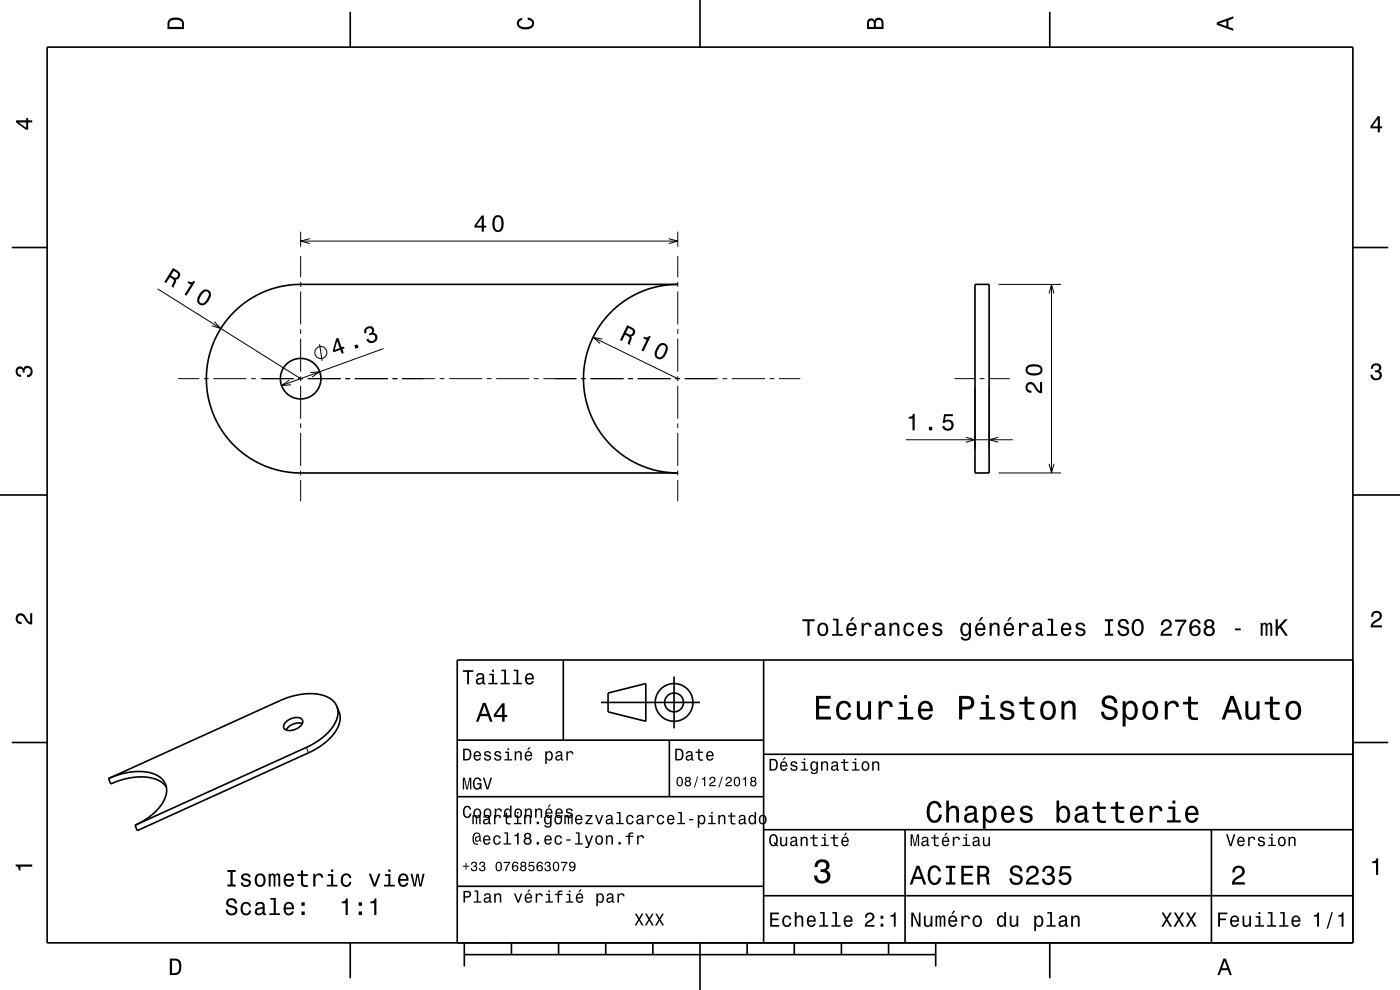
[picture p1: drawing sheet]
<svg xmlns="http://www.w3.org/2000/svg" width="297mm" height="210mm" viewBox="0 0 297 210" stroke-linecap="round" stroke-linejoin="round" font-family="sans-serif">
<g fill="none" stroke="#000" stroke-width=".21">
<path d="M63.8 49.1v3.2M63.8 54.3v4.5M63.8 59.8v1M63.8 51.1h80M65.7 50.6l-1.9 .5 1.9 .6M141.8 50.6l2 .5-2 .6M143.8 49.1v3.2M143.8 54.3v4.5M143.8 59.8v1M33.5 61.3l30.3 19M45.5 68.2l1.3 1.5-1.9-.6M63.8 61.8v7"/>
<path d="M63.8 69.8v1M63.8 71.8v7M63.8 79.8v1M65.8 79l2-.1-1.6 1.1M67.8 73l.5 3.5M81.4 73.9l-21.7 7.9M125.8 71.6l18 8.7M127.8 71.9l-2-.3 1.5 1.3M143.8 61.8v7M143.8 69.8v1M143.8 71.8v7M143.8 79.8v1"/>
<path d="M211.8 60.3h13.3M222.6 62.3l.5-2 .5 2M223.1 60.3v40M37.8 80.3h4.5M43.3 80.3h1M45.3 80.3h7M53.3 80.3h1M55.3 80.3h7M61.4 80.6l-1.7 1.2 2-.2M63.3 80.3h1M63.8 81.8v7M63.8 89.8v1"/>
<path d="M63.8 91.8v7M63.8 99.8v1M65.3 80.3h7M73.3 80.3h1M75.3 80.3h7M83.3 80.3h1M85.3 80.3h7M93.3 80.3h1M95.3 80.3h7M103.3 80.3h1M105.3 80.3h7M113.3 80.3h1"/>
<path d="M115.3 80.3h7M123.3 80.3h1M125.3 80.3h7M133.3 80.3h1M135.3 80.3h7M143.3 80.3h1M143.8 81.8v7M143.8 89.8v1M143.8 91.8v7M143.8 99.8v1M145.3 80.3h7M153.3 80.3h1"/>
<path d="M155.3 80.3h7M163.3 80.3h1M165.3 80.3h4.5M192.2 93.3h22.6M202.5 80.3h4.3M204.9 92.8l1.9 .5-1.9 .5M206.8 82.3v13M207.8 80.3h1M209.8 82.3v13M209.8 80.3h4.4M211.8 92.8l-2 .5 2 .5M222.6 98.4l.5 1.9 .5-1.9"/>
<path d="M63.8 101.8v4.5M143.8 101.8v4.5M211.8 100.3h13.3M65 158.5l.5 1.2"/>
<circle cx="68.1" cy="74.8" r="1.28"/>
</g>
<g fill="none" stroke="#000" stroke-width=".35">
<path d="M10 10h277v190h-277zM74.3 2.5v7.5M148.5 0v10M222.7 2.5v7.5M2.5 52.5h7.5M287 52.5h7.5M49.6 66.2l2.9-2.4 3-1.7 3.3-1.2 3.7-.5 81.3-.1-3.7 .4-3.9 1.1-3.5 1.9-2.9 2.3-2.4 2.9-2 3.5-1.2 3.8-.4 4 .3 3.7 1.1 3.8 1.8 3.6 2.6 3.1 2.8 2.4 3.5 1.9 3.8 1.2 4.1 .4h-80.1l-3.5-.3-3.1-.8-2.3-1-2.2-1.3-2-1.5-1.7-1.7-1.6-2-1.3-2.2-1-2.2-.8-2.7-.3-2.4-.1-2.5 .2-2.5 .6-2.5 .8-2.3 1.3-2.5 1.3-1.8zM206.8 60.3h3v40h-3zM0 105h10M287 105h10M119.5 140v17M162 140v60"/>
<path d="M287 140h-190v60M2.5 157.5h7.5M60.7 153.1a2.6 2.6 0 0 1 3.4-.4l.1 .1a2.04 2.04 0 0 1-1.9 2l-.5 .1a1.19 1.19 0 0 1-1.7-.9zM64.1 153.5a3.2 3.2 0 0 0-3.4 1.3M71.5 149.8l.4 1.2a5.4 5.4 0 0 1-1.9 5.6l-2 1.6-2.3 1.4-36.6 16.6-.4-1.2M71.5 149.8a5.4 5.4 0 0 0-5.2-2.7l-3.2 .3-3.3 1-36.8 16.7M71.5 149.8a5.4 5.4 0 0 1-2 5.7l-1.9 1.6-2.4 1.3-36.5 16.6M97 157h65M127.5 149h21M129 147l8-2v8l-8-2zM142 157v12M143 143.5v11"/>
<path d="M287 157.5h7.5M23 165.1l.5 1.2 2-.8 2.1-.5 2.1-.2 1.9 .1a5.2 5.2 0 0 1 3.7 2M23 165.1l2.1-.7 2.1-.6 2.1-.1 1.9 .1a4.2 4.2 0 0 1 4.2 3.6 8 8 0 0 1-4.2 6.2l-2.5 1.4M97 169h65M162 176h125M162 160h125M192 176v24M257 176v24M97 188h65M162 190h125M74.3 200v7.5M98.5 202.5h100"/>
<path d="M98.5 200v5M108.5 200v2.5M118.5 200v2.5M128.5 200v2.5M138.5 200v2.5M148.5 200v10M158.5 200v2.5M168.5 200v2.5M178.5 200v2.5M188.5 200v2.5M198.5 200v5M222.7 200v7.5"/>
<circle cx="63.8" cy="80.3" r="4.3"/>
<circle cx="143" cy="149" r="2"/>
<circle cx="143" cy="149" r="4"/>
</g>
<g fill="#000">
<path d="M36 4a2.18 2.18 0 0 0-.5 2.2h3.5v-1.2a1.43 1.43 0 0 0-1.7-1.3zM36.3 4.4a2.15 2.15 0 0 1 2.2 .3l.1 1h-2.6v-1z" fill-rule="evenodd"/>
<path d="M109.9 4.2l.9-.4v.4a.7 .7 0 0 0-.7 .5 .7 .7 0 0 0 .3 .8 1.7 1.7 0 0 0 2.5-.5 .9 .9 0 0 0-1-.8v-.5a1.24 1.24 0 0 1 1.4 1.1 1.24 1.24 0 0 1-1 1.4 2.22 2.22 0 0 1-2.5-.7l-.2-.5z" fill-rule="evenodd"/>
<path d="M184.2 4.2l-.3 .7v1.3h3.5v-1.3a.98 .98 0 0 0-.7-1.1 .98 .98 0 0 0-1.2 .6 .84 .84 0 0 0-1.3-.2zM184.5 4.5a.54 .54 0 0 1 .6-.1 .54 .54 0 0 1 .3 .6v.7h-1zM185.9 4.4a.62 .62 0 0 1 .8-.1 .62 .62 0 0 1 .3 .6v.8h-1.2z" fill-rule="evenodd"/>
<path d="M258.1 4.7v.6l3.5 1.2v-.4l-1-.4v-1.4l1-.4v-.4zM258.6 5l1.6-.5v1z" fill-rule="evenodd"/>
<path d="M3.4 25.5v.5l2.1 1.5h.5v-1.5h.8v-.5h-.8v-.5h-.4v.5zM4 26h1.6v1.1z" fill-rule="evenodd"/>
<path d="M292.3 24.7l-1.6 2.1v.4h1.6v.9h.4v-.9h.5v-.4h-.5v-2.1zM292.3 25.2v1.6h-1.1z" fill-rule="evenodd"/>
<path d="M36.7 56.8l-1.8 3 .3 .2 .8-1.2a.85 .85 0 0 1 .8 1.1l-.4 .9 .4 .2 .6-1.4-.1-.3a.97 .97 0 0 0 .9-.7 .97 .97 0 0 0-.5-1.1zM36.9 57.4a1.07 1.07 0 0 1 .9 1 .6 .6 0 0 1-.4 .5 .6 .6 0 0 1-.7-.2l-.4-.3z" fill-rule="evenodd"/>
<path d="M102.2 45.7l-1.5 2.1v.5h1.5v.8h.4v-.8h.5v-.4h-.5v-2.2zM102.2 46.3v1.6h-1.1zM104.7 46.1a2.67 2.67 0 0 0 .4 3 1.14 1.14 0 0 0 1.7-.9 2.3 2.3 0 0 0-.6-2.5l-.6-.1-.5 .1zM105.3 46.1h.7a2.37 2.37 0 0 1 0 2.6h-.7a2.37 2.37 0 0 1 0-2.6z" fill-rule="evenodd"/>
<path d="M40 59.6l-.2 .4 .7 .4-1.4 2.1 .4 .2 1.9-2.9-.3-.2a.77 .77 0 0 1-1.1 0zM42.7 61.8a2.29 2.29 0 0 0-.8 2.4 1.14 1.14 0 0 0 1.9 .2 2.31 2.31 0 0 0 .8-2.5 1.14 1.14 0 0 0-1.9-.1zM43 62.2l.4-.3a.63 .63 0 0 1 .6 0 .63 .63 0 0 1 .3 .6 2.74 2.74 0 0 1-1.4 1.9l-.6-.4a2.15 2.15 0 0 1 .7-1.8z" fill-rule="evenodd"/>
<path d="M71.3 71.8l-.7 2.5 .2 .4 1.4-.5 .3 .8 .4-.1-.3-.8 .5-.2-.1-.4-.5 .2-.7-2zM71.5 72.4l.6 1.4-1.1 .4zM75.2 73.3l.2 .7 .7-.3-.3-.7zM77.6 69.5a1.07 1.07 0 0 0-.3 1.3l.5-.2a.62 .62 0 0 1 0-.8 .62 .62 0 0 1 .8 0 .62 .62 0 0 1 .1 .8l-.4 .2 .1 .4a.72 .72 0 0 1 1 .1 .72 .72 0 0 1-.1 1 .72 .72 0 0 1-1-.2l-.2-.3-.4 .2a1.18 1.18 0 0 0 1.8 .6 1.18 1.18 0 0 0 0-1.9l-.3-.1a.91 .91 0 0 0-.1-1.2 .91 .91 0 0 0-1.1-.1z" fill-rule="evenodd"/>
<path d="M133.1 69l-1.6 3.1 .5 .2 .6-1.3a1.07 1.07 0 0 1 .9 .7l-.3 1.2 .4 .2 .4-1.4-.1-.3a.97 .97 0 0 0 .8-.9 .97 .97 0 0 0-.6-1zM133.3 69.6a1.09 1.09 0 0 1 1 .8 .6 .6 0 0 1-.4 .5 .6 .6 0 0 1-.6 0l-.5-.3z" fill-rule="evenodd"/>
<path d="M136.6 71.4l-.2 .3 .8 .4-1.1 2.2 .4 .2 1.5-3.1-.3-.2a.77 .77 0 0 1-1.1 .2zM139.6 73.3a2.3 2.3 0 0 0-.5 2.5 1.14 1.14 0 0 0 1.8-.1 2.31 2.31 0 0 0 .6-2.5 1.14 1.14 0 0 0-1.9 .1zM140.2 73.3a.63 .63 0 0 1 .7-.1 .63 .63 0 0 1 .3 .6 2.73 2.73 0 0 1-1.2 2l-.6-.3a2.29 2.29 0 0 1 .8-2.2z" fill-rule="evenodd"/>
<path d="M291.1 77.4a1.08 1.08 0 0 1 1.4-.2 1.08 1.08 0 0 1 .4 1.2l-.3 .3a1.06 1.06 0 0 1 .5 1.3 1.06 1.06 0 0 1-1.2 .7 1.1 1.1 0 0 1-1.2-1.2h.5a.71 .71 0 0 0 1 .8 .71 .71 0 0 0 .1-1.3h-.6v-.4a.61 .61 0 0 0 .8-.3 .61 .61 0 0 0-.2-.8 .61 .61 0 0 0-.9 .2l-.1 .5h-.5z" fill-rule="evenodd"/>
<path d="M3.6 78a.86 .86 0 0 1 1.4 .2 1.06 1.06 0 0 1 1.2-.6 1.06 1.06 0 0 1 .7 1.2 1.1 1.1 0 0 1-1.2 1.2v-.4a.71 .71 0 0 0 .8-1 .71 .71 0 0 0-1.3-.1v.6h-.4a.61 .61 0 0 0-.3-.8 .61 .61 0 0 0-.8 .2 .61 .61 0 0 0 .2 .8l.6 .2v.4a1.15 1.15 0 0 1-1.2-.6 1.15 1.15 0 0 1 .3-1.3z" fill-rule="evenodd"/>
<path d="M192.8 88.4v.4h.8v2.5h.4v-3.5h-.3a.77 .77 0 0 1-.9 .6zM197.1 90.5v.8h.7v-.8zM200.3 87.9l-.3 1.8h.4a.8 .8 0 0 1 1.2-.2 .8 .8 0 0 1 0 1.2 .8 .8 0 0 1-1.2-.3h-.5a1.21 1.21 0 0 0 1.5 1 1.21 1.21 0 0 0 .8-1.6 1.21 1.21 0 0 0-1.7-.6l.1-.9h1.5v-.4z" fill-rule="evenodd"/>
<path d="M217.8 81.3a1.2 1.2 0 0 0-.2 1.4 1.2 1.2 0 0 0 1.2 .6v-.4a.71 .71 0 0 1-.8-.5 .71 .71 0 0 1 .5-.9 .71 .71 0 0 1 .8 .5 1.81 1.81 0 0 0 1.8 1.4v-2.4h-.5v1.9a2.22 2.22 0 0 1-1.1-1.5 1.11 1.11 0 0 0-1.7-.1zM218 77.6a1.13 1.13 0 0 0-.4 1.2 1.13 1.13 0 0 0 1 .8 2.29 2.29 0 0 0 2.5-.6 1.14 1.14 0 0 0-.9-1.7 2.9 2.9 0 0 0-2.2 .3zM218.1 78.1a2.38 2.38 0 0 1 2.6 0v.7a2.38 2.38 0 0 1-2.6 0z" fill-rule="evenodd"/>
<path d="M3.6 130.4a1.22 1.22 0 0 1 2 .7l.4 .6 .4 .3v-1.9h.4v2.4a1.8 1.8 0 0 1-1.7-1.4 .71 .71 0 0 0-.9-.5 .71 .71 0 0 0-.5 .8 .71 .71 0 0 0 .9 .5v.5a1.18 1.18 0 0 1-1.2-.7 1.18 1.18 0 0 1 .2-1.3z" fill-rule="evenodd"/>
<path d="M170.2 131.4v.4h1.1v3.1h.4v-3.1h1.1v-.4zM173.7 132.4a1.53 1.53 0 0 0 .9 2.6 1.48 1.48 0 0 0 1.1-1.5 1.48 1.48 0 0 0-1.1-1.4l-.5 .1zM174 132.7a.67 .67 0 0 1 .7-.2 .67 .67 0 0 1 .5 .5 1.11 1.11 0 0 1-.6 1.6 1.17 1.17 0 0 1-.6-1.9zM176.7 131.2v.4h.7v2.9h-.9v.4h2.3v-.4h-.9v-3.3zM180.8 130.9l-.5 .9h.3l.7-.9zM179.8 132.4a1.54 1.54 0 0 0 .8 2.6 1.07 1.07 0 0 0 1.1-.9h-.4l-.3 .3-.3 .2a.76 .76 0 0 1-.7-1h1.7a1.16 1.16 0 0 0-.4-1.3 1.16 1.16 0 0 0-1.5 .1zM180.2 132.7a.66 .66 0 0 1 .8-.2 .66 .66 0 0 1 .3 .8h-1.3zM182.8 132.2v2.7h.4v-1.6a.66 .66 0 0 1 .4-.8 .66 .66 0 0 1 .8 .3l.1 .2h.4a.89 .89 0 0 0-.7-.9 .89 .89 0 0 0-1 .5v-.4zM185.9 132.3l-.2 .6h.4a.55 .55 0 0 1 .6-.5 .55 .55 0 0 1 .4 .8h-.2a1 1 0 0 0-1 .2 1 1 0 0 0-.3 1.1 .93 .93 0 0 0 1.7 0l.1 .3 .5 .1v-.4h-.2v-1.6a1.02 1.02 0 0 0-.7-.8 1.02 1.02 0 0 0-1.1 .2zM186.1 133.8l1.1-.3a.77 .77 0 0 1-.2 .9 .77 .77 0 0 1-.9 0zM188.7 132.2v2.7h.4v-1.6a.63 .63 0 0 1 .4-.8 .63 .63 0 0 1 .8 .4v2h.5v-1.8a.89 .89 0 0 0-.6-1 .89 .89 0 0 0-1.1 .5v-.4zM192 132.4a1.53 1.53 0 0 0 .8 2.6 1.06 1.06 0 0 0 1.1-1.1h-.4a.67 .67 0 0 1-.7 .7 .67 .67 0 0 1-.7-.6 1.11 1.11 0 0 1 .7-1.6 .59 .59 0 0 1 .7 .6h.4a1.09 1.09 0 0 0-.8-.9 1.09 1.09 0 0 0-1.1 .3zM195 132.4a1.54 1.54 0 0 0 .8 2.6 1.07 1.07 0 0 0 1.1-.9h-.5l-.2 .3-.4 .2a.76 .76 0 0 1-.7-1h1.8a1.16 1.16 0 0 0-.5-1.3 1.16 1.16 0 0 0-1.4 .1zM195.3 132.7a.66 .66 0 0 1 .8-.2 .66 .66 0 0 1 .4 .8h-1.4zM198.1 132.3a.75 .75 0 0 0-.2 .8 .75 .75 0 0 0 .7 .5l.9 .4a.63 .63 0 0 1-.6 .6 .63 .63 0 0 1-.7-.6h-.4a1.07 1.07 0 0 0 1.2 .9 1.07 1.07 0 0 0 .9-1.2l-.4-.3-1.1-.3a.54 .54 0 0 1 .4-.7 .54 .54 0 0 1 .6 .5h.5a1.03 1.03 0 0 0-.7-.9 1.03 1.03 0 0 0-1.1 .3zM204 132.4a1.57 1.57 0 0 0 .8 2.6l.4-.2 .4-.4a.73 .73 0 0 1-.4 1.1 .73 .73 0 0 1-1-.4h-.4a1.1 1.1 0 0 0 1.3 .8 1.1 1.1 0 0 0 .9-1.2v-2.5h-.4v.4l-.4-.4a.9 .9 0 0 0-1.2 .2zM204.3 132.7a.64 .64 0 0 1 .7-.2 .64 .64 0 0 1 .5 .6 1.11 1.11 0 0 1-.7 1.5 1.2 1.2 0 0 1-.5-1.9zM208.1 130.9l-.5 .9h.3l.7-.9zM207.1 132.4a1.55 1.55 0 0 0 .8 2.6 1.07 1.07 0 0 0 1.1-.9h-.4l-.2 .3-.4 .2a.76 .76 0 0 1-.7-1h1.8a1.17 1.17 0 0 0-.5-1.3 1.17 1.17 0 0 0-1.5 .1zM207.5 132.7a.66 .66 0 0 1 .8-.2 .66 .66 0 0 1 .3 .8h-1.3zM209.9 132.2v2.7h.5v-1.6a.63 .63 0 0 1 .5-.9 .63 .63 0 0 1 .7 .8v1.7h.4v-1.8a.89 .89 0 0 0-.6-1 .89 .89 0 0 0-1 .5v-.4zM214.2 130.9l-.5 .9h.3l.7-.9zM213.2 132.4a1.54 1.54 0 0 0 .8 2.6 1.07 1.07 0 0 0 1.1-.9h-.4l-.3 .3-.3 .2a.76 .76 0 0 1-.7-1h1.7a1.16 1.16 0 0 0-.4-1.3 1.16 1.16 0 0 0-1.5 .1zM213.6 132.7a.66 .66 0 0 1 .8-.2 .66 .66 0 0 1 .3 .8h-1.3zM216.2 132.2v2.7h.4v-1.6a.66 .66 0 0 1 .4-.8 .66 .66 0 0 1 .8 .3l.1 .2h.4a.89 .89 0 0 0-.7-.9 .89 .89 0 0 0-1 .5v-.4zM219.3 132.3l-.2 .6h.4a.55 .55 0 0 1 .6-.5 .55 .55 0 0 1 .4 .8h-.2a1 1 0 0 0-1 .2 1 1 0 0 0-.3 1.1 .93 .93 0 0 0 1.7 0l.1 .3 .5 .1v-.4h-.2v-1.6a1.02 1.02 0 0 0-1.8-.6zM219.5 133.8l1.1-.3a.77 .77 0 0 1-.2 .9 .77 .77 0 0 1-.9 0zM222.3 131.2v.4h.7v2.9h-.9v.4h2.2v-.4h-.9v-3.3zM225.4 132.4a1.54 1.54 0 0 0 .8 2.6 1.07 1.07 0 0 0 1-.9h-.4l-.2 .3-.4 .2a.76 .76 0 0 1-.7-1h1.8a1.17 1.17 0 0 0-.5-1.3 1.17 1.17 0 0 0-1.4 .1zM225.7 132.7a.66 .66 0 0 1 .8-.2 .66 .66 0 0 1 .3 .8h-1.3zM228.4 132.3a.75 .75 0 0 0-.2 .8 .75 .75 0 0 0 .7 .5l.9 .4a.63 .63 0 0 1-.6 .6 .63 .63 0 0 1-.6-.6h-.5a1.07 1.07 0 0 0 1.2 .9 1.07 1.07 0 0 0 .9-1.2l-.4-.3-1.1-.3a.54 .54 0 0 1 .4-.7 .54 .54 0 0 1 .7 .5h.4a1.03 1.03 0 0 0-.7-.9 1.03 1.03 0 0 0-1.1 .3zM234.4 131.4v.4h.6v2.6h-.6v.5h1.8v-.5h-.7v-2.6h.7v-.4zM237.5 131.6a.96 .96 0 0 0-.3 1 .96 .96 0 0 0 .9 .6 .77 .77 0 0 1 .9 1 .83 .83 0 0 1-.9 .3 .83 .83 0 0 1-.6-.8h-.4a1.21 1.21 0 0 0 1.4 1.3 1.21 1.21 0 0 0 .8-1.8l-.8-.3a.71 .71 0 0 1-.9-.7 .7 .7 0 0 1 .8-.5 .7 .7 0 0 1 .6 .7h.5a1.16 1.16 0 0 0-.7-1.1 1.16 1.16 0 0 0-1.3 .3zM240.4 131.7a2.53 2.53 0 0 0 .4 3.1 1.21 1.21 0 0 0 1.7-.9 1.94 1.94 0 0 0-.9-2.6l-.8 .1zM241 131.8l.3-.1a1.7 1.7 0 0 1 .4 2.7l-.4 .1a1.69 1.69 0 0 1-.3-2.7zM246.6 131.7l-.3 .9h.4a.7 .7 0 0 1 .5-.8 .7 .7 0 0 1 .9 .5 .7 .7 0 0 1-.5 .8 1.8 1.8 0 0 0-1.4 1.8h2.4v-.5h-1.9a2.2 2.2 0 0 1 1.5-1.1 1.13 1.13 0 0 0 .1-1.7 1.13 1.13 0 0 0-1.7 .1zM249.3 131.4v.5h1.9a5.2 5.2 0 0 0-1.4 3h.5a5.3 5.3 0 0 1 1.4-3v-.5zM252.8 131.6a2.39 2.39 0 0 0 .2 3.3 1.16 1.16 0 0 0 1.5-.4 1.16 1.16 0 0 0-.2-1.5 1.16 1.16 0 0 0-1.5 0 1.02 1.02 0 0 1 .8-1.3 .58 .58 0 0 1 .6 .6h.5a1.12 1.12 0 0 0-.7-.9 1.12 1.12 0 0 0-1.2 .2zM252.8 133.8a.75 .75 0 0 1 1.4 0 .75 .75 0 0 1-1.4 0zM255.7 131.6a.83 .83 0 0 0 .2 1.4 1.11 1.11 0 0 0-.4 1.5 1.11 1.11 0 0 0 1.5 .4 1.03 1.03 0 0 0 .7-.9 1.03 1.03 0 0 0-.5-1 .89 .89 0 0 0 .4-1.1 .89 .89 0 0 0-1.1-.6zM255.8 133.9a.71 .71 0 0 1 1.4 0 .71 .71 0 0 1-1.4 0zM255.9 132.3a.6 .6 0 0 1 1.2 0 .6 .6 0 0 1-1.2 0zM262 133.3v.4h1.2v-.4zM267.5 132.2v2.7h.4v-1.9l.2-.5h.2l.2 .2v2.2h.4v-2.1l.3-.4 .2 .2 .1 .4v1.9h.4v-1.9a.69 .69 0 0 0-.5-.9l-.6 .3-.2-.2-.3-.1-.5 .3v-.2zM270.6 131.4v3.5h.5v-1.3l.4-.4 1.2 1.7h.5l-1.4-2.1 1.4-1.4h-.6l-1.5 1.6v-1.6z" fill-rule="evenodd"/>
<path d="M291.2 129.9a1.18 1.18 0 0 1 1.9 .3 1.18 1.18 0 0 1-1 1.7l-.5 .3-.3 .5h1.9v.4h-2.4a1.8 1.8 0 0 1 1.4-1.8 .71 .71 0 0 0 .5-.8 .71 .71 0 0 0-.9-.5 .71 .71 0 0 0-.5 .8h-.4z" fill-rule="evenodd"/>
<path d="M98.2 158.8v2.5h.9a1.37 1.37 0 0 0 .7-2.2 1.56 1.56 0 0 0-1.6-.3zM98.6 159.1a.98 .98 0 0 1 1.1 .7 .98 .98 0 0 1-.6 1.2h-.5zM100.7 159.6a1.04 1.04 0 0 0-.2 1.2 1.04 1.04 0 0 0 1 .5l.5-.5h-.3l-.4 .3a.54 .54 0 0 1-.5-.7h1.3a.83 .83 0 0 0-.4-.9 .83 .83 0 0 0-1 .1zM100.9 159.7l.2-.1a.47 .47 0 0 1 .5 .1 .47 .47 0 0 1 .1 .5h-.9zM102.9 159.5l-.2 .1a.69 .69 0 0 0 .9 .9l.2 .1a.43 .43 0 0 1-.4 .5 .43 .43 0 0 1-.4-.4h-.3a.74 .74 0 0 0 .9 .7 .74 .74 0 0 0 .5-1l-1-.4a.38 .38 0 0 1 .3-.5 .38 .38 0 0 1 .4 .4h.3a.78 .78 0 0 0-1.2-.4zM105.1 159.5l-.2 .1a.69 .69 0 0 0 .9 .9l.2 .1a.43 .43 0 0 1-.4 .5 .43 .43 0 0 1-.5-.4h-.3a.74 .74 0 0 0 .9 .7 .74 .74 0 0 0 .5-1l-.9-.4a.38 .38 0 0 1 .3-.5 .38 .38 0 0 1 .4 .4h.3a.77 .77 0 0 0-1.2-.4zM107.2 159.4v.3h.5v1.3h-.7v.3h1.6v-.3h-.6v-1.6zM107.7 158.7v.4h.3v-.4zM109.2 159.4v1.9h.3v-1.1a.45 .45 0 0 1 .4-.6 .45 .45 0 0 1 .5 .5v1.2h.3v-1.3a.63 .63 0 0 0-.5-.7 .63 .63 0 0 0-.7 .4v-.3zM112.2 158.5l-.4 .6h.3l.5-.6zM111.5 159.6a1.04 1.04 0 0 0-.2 1.2 1.04 1.04 0 0 0 1.1 .5l.5-.5h-.3l-.5 .3a.54 .54 0 0 1-.5-.7h1.3a.83 .83 0 0 0-.4-.9 .83 .83 0 0 0-1 .1zM111.8 159.7l.1-.1a.48 .48 0 0 1 .5 .1 .48 .48 0 0 1 .2 .5h-1zM115.7 159.4v2.7h.3v-1.1a.66 .66 0 0 0 .7 .4 .66 .66 0 0 0 .5-.6 .91 .91 0 0 0 0-1.1 .91 .91 0 0 0-1-.3l-.2 .3v-.3zM116.1 159.8a.45 .45 0 0 1 .5-.2 .45 .45 0 0 1 .3 .4 .65 .65 0 0 1 .1 .8 .65 .65 0 0 1-.7 .2 .98 .98 0 0 1-.2-1.2zM118.1 159.5l-.2 .4h.3a.39 .39 0 0 1 .4-.3 .39 .39 0 0 1 .3 .5h-.1a.65 .65 0 0 0-1 .4 .65 .65 0 0 0 .6 .9l.6-.3 .1 .2h.4v-.2l-.2-.1v-1.1a.72 .72 0 0 0-.5-.6 .72 .72 0 0 0-.7 .2zM118.2 160.6l.8-.3a.55 .55 0 0 1-.2 .7 .55 .55 0 0 1-.6 0zM120.1 159.4v1.9h.4v-1.1a.47 .47 0 0 1 .2-.6 .47 .47 0 0 1 .6 .2v.2h.4a.64 .64 0 0 0-.5-.7 .64 .64 0 0 0-.8 .4v-.3z" fill-rule="evenodd"/>
<path d="M98.2 142.2v.3h.9v2.7h.4v-2.7h.9v-.3zM101.3 143l-.3 .5h.4a.47 .47 0 0 1 .5-.4 .47 .47 0 0 1 .4 .6l-.2 .1a.84 .84 0 0 0-1 .2 .84 .84 0 0 0 0 1.1 .9 .9 0 0 0 1.3-.2l.1 .2 .5 .1v-.3l-.3-.1v-1.3a.87 .87 0 0 0-.6-.7 .87 .87 0 0 0-.8 .2zM101.4 144.3l.9-.3a.66 .66 0 0 1-.1 .7 .66 .66 0 0 1-.8 .1zM103.8 142.9v.3h.6v1.6h-.8v.4h2v-.4h-.8v-1.9zM104.4 142.1v.4h.4v-.4zM106.4 142.1v.3h.6v2.4h-.8v.4h1.9v-.4h-.7v-2.7zM109 142.1v.3h.6v2.4h-.8v.4h1.9v-.4h-.7v-2.7zM111.6 143.1a1.32 1.32 0 0 0 .7 2.1 .9 .9 0 0 0 .9-.7h-.3l-.2 .3-.4 .1a.65 .65 0 0 1-.6-.8h1.6a1 1 0 0 0-.4-1.2 1 1 0 0 0-1.3 .2zM111.9 143.3a.57 .57 0 0 1 .7-.1 .57 .57 0 0 1 .3 .6h-1.2z" fill-rule="evenodd"/>
<path d="M102.4 149.1l-1.4 4h.5l.4-1.2h1.6l.4 1.2h.6l-1.5-4zM102.7 149.7l.7 1.7h-1.3zM106.5 149.2l-1.7 2.4v.5h1.7v1h.5v-1h.6v-.5h-.6v-2.4zM106.5 149.9v1.7h-1.3z" fill-rule="evenodd"/>
<path d="M143.2 158.8v2.5h.9a1.37 1.37 0 0 0 .7-2.2 1.56 1.56 0 0 0-1.6-.3zM143.6 159.1a.98 .98 0 0 1 1.1 .7 .98 .98 0 0 1-.6 1.2h-.5zM145.7 159.5l-.2 .4h.3a.39 .39 0 0 1 .5-.3 .39 .39 0 0 1 .3 .5h-.2a.65 .65 0 0 0-.9 .4 .65 .65 0 0 0 .5 .9l.7-.3v.2h.4v-.2l-.1-.1-.1-1.1a.73 .73 0 0 0-.4-.6 .73 .73 0 0 0-.8 .2zM145.8 160.6l.8-.3a.55 .55 0 0 1-.1 .7 .55 .55 0 0 1-.7 0zM148.1 158.9v.5h-.5v.3h.5v1.3a.75 .75 0 0 0 1 .4v-.3a.48 .48 0 0 1-.7-.3v-1.1h.7v-.3h-.7v-.5zM150 159.6a1.04 1.04 0 0 0-.2 1.2 1.04 1.04 0 0 0 1.1 .5l.5-.5h-.4l-.4 .3a.54 .54 0 0 1-.5-.7h1.3a.83 .83 0 0 0-.4-.9 .83 .83 0 0 0-1 .1zM150.3 159.7l.1-.1a.48 .48 0 0 1 .5 .1 .48 .48 0 0 1 .2 .5h-1z" fill-rule="evenodd"/>
<path d="M173.1 147.6v5h3.2v-.6h-2.5v-1.7h2.2v-.6h-2.2v-1.5h2.4v-.6zM177.8 149.2a2.59 2.59 0 0 0 .5 3.4 1.58 1.58 0 0 0 2.3-1.4h-.6a.95 .95 0 0 1-.9 1 .95 .95 0 0 1-1-.9 1.59 1.59 0 0 1 .9-2.1 .85 .85 0 0 1 .9 .8h.7a1.56 1.56 0 0 0-1.1-1.3 1.56 1.56 0 0 0-1.7 .5zM181.8 148.8v2.5a1.27 1.27 0 0 0 .9 1.4 1.27 1.27 0 0 0 1.5-.7v.6h.6v-3.8h-.6v2.2a.92 .92 0 0 1-.6 1.1 .92 .92 0 0 1-1.2-.4v-2.9zM186.4 148.8v3.8h.6v-2.2a.95 .95 0 0 1 .5-1.1 .95 .95 0 0 1 1.2 .3l.1 .4h.6a1.28 1.28 0 0 0-1-1.4 1.28 1.28 0 0 0-1.4 .8v-.6zM190.8 148.9v.5h1v2.7h-1.3v.5h3.2v-.5h-1.3v-3.2zM191.8 147.4v.8h.6v-.8zM195.1 149.2a2.62 2.62 0 0 0 .5 3.4 1.57 1.57 0 0 0 2.2-1.1h-.6l-.3 .5-.5 .2a1.08 1.08 0 0 1-1-1.3h2.5a1.66 1.66 0 0 0-.7-2 1.66 1.66 0 0 0-2.1 .3zM195.6 149.5a.94 .94 0 0 1 1.2-.2 .94 .94 0 0 1 .5 1h-1.9zM203.5 147.6v5h.6v-2.1h.8a1.47 1.47 0 0 0 1.8-1.2 1.47 1.47 0 0 0-1.5-1.7zM204.1 148.2a1.6 1.6 0 0 1 1.8 .5 .86 .86 0 0 1 0 .9 .86 .86 0 0 1-.9 .3h-.9zM208.1 148.9v.5h1v2.7h-1.3v.5h3.3v-.5h-1.3v-3.2zM209.1 147.4v.8h.7v-.8zM212.6 148.9a1.08 1.08 0 0 0-.3 1.2 1.08 1.08 0 0 0 1 .7l1.1 .4a.57 .57 0 0 1 .2 .6 .57 .57 0 0 1-.5 .4 .96 .96 0 0 1-1.4-.8h-.6a1.6 1.6 0 0 0 1.3 1.4 1.6 1.6 0 0 0 1.7-.8 1.13 1.13 0 0 0-1-1.6l-1.1-.3-.2-.4a.87 .87 0 0 1 .9-.5 .87 .87 0 0 1 .8 .6h.6a1.41 1.41 0 0 0-2.1-1.1zM217.4 147.8v1.1h-1.1v.5h1.1v2.6l.2 .4 .4 .3h1.4v-.5a.97 .97 0 0 1-1.4-.5v-2.3h1.4v-.5h-1.4v-1.1zM221.1 149.2a2.56 2.56 0 0 0 .5 3.4 1.72 1.72 0 0 0 1.8-.2 1.72 1.72 0 0 0 .6-1.7 1.7 1.7 0 0 0-.9-1.9 1.7 1.7 0 0 0-2 .4zM221.6 149.6a.96 .96 0 0 1 1-.4 .96 .96 0 0 1 .7 .8 1.59 1.59 0 0 1-1 2.2 1.19 1.19 0 0 1-1-1.5zM225.2 148.8v3.8h.6v-2.2a.97 .97 0 0 1 .5-1.1 .97 .97 0 0 1 1.1 .2l.1 .7v2.4h.7v-2.5a1.27 1.27 0 0 0-.9-1.4 1.27 1.27 0 0 0-1.5 .6v-.5zM234.1 147.9a1.38 1.38 0 0 0-.3 1.5 1.38 1.38 0 0 0 1.3 .9 1.25 1.25 0 0 1 1.4 .9 1.15 1.15 0 0 1-1.3 .9 1.15 1.15 0 0 1-1-1.1h-.7a1.8 1.8 0 0 0 1.7 1.8 1.8 1.8 0 0 0 1.9-1.6 1.46 1.46 0 0 0-1.5-1.4l-.6-.2a.83 .83 0 0 1-.5-1.1 .83 .83 0 0 1 1.2-.3l.5 .5 .1 .4h.7a1.67 1.67 0 0 0-1-1.6 1.67 1.67 0 0 0-1.9 .4zM238.2 148.8v5.3h.6v-2.1a1.32 1.32 0 0 0 1.4 .7 1.32 1.32 0 0 0 1.1-1.1 2.43 2.43 0 0 0-.8-2.8 1.21 1.21 0 0 0-1.7 .5v-.5zM239.1 149.6a.9 .9 0 0 1 .9-.4 .9 .9 0 0 1 .7 .8 1.61 1.61 0 0 1-.9 2.2 1.18 1.18 0 0 1-1-1.5zM242.8 149.2a2.56 2.56 0 0 0 .5 3.4 1.72 1.72 0 0 0 1.8-.2 1.72 1.72 0 0 0 .6-1.7 1.7 1.7 0 0 0-.9-1.9 1.7 1.7 0 0 0-2 .4zM243.3 149.6a.96 .96 0 0 1 1-.4 .96 .96 0 0 1 .7 .8 1.59 1.59 0 0 1-1 2.2 1.19 1.19 0 0 1-1-1.5zM247.1 148.8v3.8h.6v-2.2a.95 .95 0 0 1 .5-1.1 .95 .95 0 0 1 1.2 .3l.1 .4h.6a1.28 1.28 0 0 0-1-1.4 1.28 1.28 0 0 0-1.4 .8v-.6zM252 147.8v1.1h-1v.5h1l.1 2.6 .2 .4 .4 .3h1.4v-.5a.97 .97 0 0 1-1.4-.5v-2.3h1.4v-.5h-1.4v-1.1zM261 147.6l-1.8 5h.6l.6-1.4h2l.5 1.4h.7l-1.9-5zM261.4 148.3l.7 2.2h-1.5zM264.2 148.8v2.5a1.27 1.27 0 0 0 .9 1.4 1.27 1.27 0 0 0 1.5-.7v.6h.6v-3.8h-.6v2.2a.92 .92 0 0 1-.6 1.1 .92 .92 0 0 1-1.1-.4l-.1-2.9zM269.4 147.8v1.1h-1.1v.5h1.1v2.6l.2 .4 .4 .3 .7 .1 .8-.1v-.5a.97 .97 0 0 1-1.4-.5l-.1-2.3h1.5v-.5h-1.5v-1.1zM273.1 149.2a2.56 2.56 0 0 0 .6 3.4 1.72 1.72 0 0 0 1.8-.2 1.72 1.72 0 0 0 .6-1.7 1.7 1.7 0 0 0-.9-1.9 1.7 1.7 0 0 0-2.1 .4zM273.6 149.6a.96 .96 0 0 1 1-.4 .96 .96 0 0 1 .7 .8 1.59 1.59 0 0 1-.9 2.2 1.19 1.19 0 0 1-1.1-1.5z" fill-rule="evenodd"/>
<path d="M98.2 165v2.5h.3v-2.3l.4 2.3h.3l.5-2.3v2.3h.3v-2.5h-.5l-.4 2.2-.5-2.2zM100.6 165.3a1.43 1.43 0 0 0 .6 2.2l.4-.1 .3-.3 .1 .4h.2v-1.4h-1v.3h.6a.61 .61 0 0 1-.8 .8 1.45 1.45 0 0 1 0-1.9 .51 .51 0 0 1 .8 .4h.3a.85 .85 0 0 0-.6-.8 .85 .85 0 0 0-.9 .4zM102.4 165l.8 2.5h.4l.8-2.5h-.4l-.6 2.1-.6-2.1z" fill-rule="evenodd"/>
<path d="M98.4 171.2a1.45 1.45 0 0 0 .7 2.3 .94 .94 0 0 0 .9-1h-.3a.59 .59 0 0 1-.8 .7 1.31 1.31 0 0 1 .2-2l.3 .1 .2 .4h.4a.85 .85 0 0 0-.6-.8 .85 .85 0 0 0-1 .3zM100.6 171.7a1.04 1.04 0 0 0-.1 1.3 1.04 1.04 0 0 0 1.1 .5 1.04 1.04 0 0 0 .5-1.3 1.04 1.04 0 0 0-1.2-.7zM100.9 171.9a.48 .48 0 0 1 .5-.1 .48 .48 0 0 1 .3 .4 .66 .66 0 0 1 0 .7 .66 .66 0 0 1-.7 .3 .98 .98 0 0 1-.1-1.3zM102.8 171.7a1.04 1.04 0 0 0-.2 1.3 1.04 1.04 0 0 0 1.2 .5 1.04 1.04 0 0 0 .5-1.3 1.04 1.04 0 0 0-1.2-.7zM103 171.9a.48 .48 0 0 1 .5-.1 .48 .48 0 0 1 .4 .4 .66 .66 0 0 1 0 .7 .66 .66 0 0 1-.7 .3 .97 .97 0 0 1-.2-1.3zM105 171.5v2h.3v-1.1a.47 .47 0 0 1 .2-.6 .47 .47 0 0 1 .6 .2l.1 .1h.3a.64 .64 0 0 0-.5-.6 .64 .64 0 0 0-.7 .4v-.4zM107.1 171.7a1.06 1.06 0 0 0-.2 1.2 1.06 1.06 0 0 0 .9 .6l.4-.3v.3h.3v-2.6h-.3v.9a.63 .63 0 0 0-1.1-.1zM107.4 171.9a.44 .44 0 0 1 .4-.1 .44 .44 0 0 1 .4 .4 .65 .65 0 0 1 0 .7 .65 .65 0 0 1-.7 .3l-.2-.4zM109.3 171.7a1.04 1.04 0 0 0-.1 1.3 1.04 1.04 0 0 0 1.1 .5 1.04 1.04 0 0 0 .5-1.3 1.04 1.04 0 0 0-1.2-.7zM109.5 171.9a.48 .48 0 0 1 .6-.1 .48 .48 0 0 1 .3 .4 .66 .66 0 0 1 0 .7 .66 .66 0 0 1-.7 .3 .98 .98 0 0 1-.2-1.3zM111.4 171.5v2h.3v-1.1a.45 .45 0 0 1 .3-.7 .45 .45 0 0 1 .5 .6v1.2h.4v-1.3a.63 .63 0 0 0-.5-.7 .63 .63 0 0 0-.7 .3v-.3zM113.5 171.5v2h.3v-1.1a.45 .45 0 0 1 .3-.6 .45 .45 0 0 1 .6 .2v1.5h.3v-1.3a.63 .63 0 0 0-.4-.7 .63 .63 0 0 0-.8 .3v-.3zM116.5 170.7l-.3 .6h.2l.5-.6zM115.9 171.7a1.04 1.04 0 0 0-.2 1.2 1.04 1.04 0 0 0 1 .6l.5-.6h-.3l-.4 .4a.54 .54 0 0 1-.5-.7h1.2a.83 .83 0 0 0-.3-1 .83 .83 0 0 0-1 .1zM116.1 171.9l.2-.1a.47 .47 0 0 1 .4 .1 .47 .47 0 0 1 .2 .4h-.9zM118 171.7a1.04 1.04 0 0 0-.2 1.2 1.04 1.04 0 0 0 1.1 .6l.5-.6h-.3l-.5 .4a.53 .53 0 0 1-.5-.7h1.3a.83 .83 0 0 0-.3-1 .83 .83 0 0 0-1.1 .1zM118.3 171.9l.1-.1a.47 .47 0 0 1 .5 .1 .47 .47 0 0 1 .2 .4h-1zM120.2 171.6l-.1 .2a.69 .69 0 0 0 .8 .9l.3 .1a.43 .43 0 0 1-.4 .5 .43 .43 0 0 1-.5-.4h-.3a.74 .74 0 0 0 .9 .7 .74 .74 0 0 0 .5-1.1l-1-.3a.38 .38 0 0 1 .3-.5 .38 .38 0 0 1 .5 .3h.3a.77 .77 0 0 0-1.3-.4z" fill-rule="evenodd"/>
<path d="M100.2 172.9v1.9h.3v-1.3l.2-.4h.2v.2l.1 1.5h.2v-1.5l.3-.2 .2 .4v1.3h.3v-1.3a.49 .49 0 0 0-.4-.7l-.4 .3-.4-.3-.3 .3v-.2zM102.7 173l-.2 .5h.3a.39 .39 0 0 1 .5-.4 .39 .39 0 0 1 .3 .5l-.2 .1a.65 .65 0 0 0-.9 .3 .65 .65 0 0 0 .5 .9l.7-.3v.2h.4v-.2h-.1l-.1-1.2a.73 .73 0 0 0-1.2-.4zM102.8 174.1l.8-.3a.55 .55 0 0 1-.1 .7 .55 .55 0 0 1-.7 0zM104.8 172.9v1.9h.3v-1.1a.47 .47 0 0 1 .3-.5 .47 .47 0 0 1 .6 .1v.2h.3a.64 .64 0 0 0-.5-.7 .64 .64 0 0 0-.7 .4v-.3zM107.3 172.4v.6h-.6v.2h.6v1.3a.75 .75 0 0 0 1 .4v-.3a.49 .49 0 0 1-.7-.2v-1.2h.7v-.2h-.7v-.6zM109.2 173v.2h.5v1.4h-.7v.2h1.6v-.2h-.6v-1.6zM109.7 172.2v.4h.3v-.4zM111.2 172.9v1.9h.3v-1.1a.45 .45 0 0 1 .4-.6 .45 .45 0 0 1 .5 .5v1.2h.3v-1.2a.63 .63 0 0 0-.5-.7 .63 .63 0 0 0-.7 .3v-.3zM113.8 174.3v.5h.5v-.5zM115.6 173.1a1.06 1.06 0 0 0-.2 1.1 1.06 1.06 0 0 0 .9 .7l.4-.4a.52 .52 0 0 1-.2 .8 .52 .52 0 0 1-.7-.3h-.3a.78 .78 0 0 0 .9 .6 .78 .78 0 0 0 .6-.9v-1.8h-.3v.3l-.2-.3a.64 .64 0 0 0-.9 .2zM115.9 173.3a.45 .45 0 0 1 .5-.2 .45 .45 0 0 1 .3 .4 .65 .65 0 0 1 0 .8 .65 .65 0 0 1-.7 .3l-.2-.4zM117.8 173.1a1.04 1.04 0 0 0-.1 1.2 1.04 1.04 0 0 0 1.1 .5 1.04 1.04 0 0 0 .5-1.2 1.04 1.04 0 0 0-1.2-.7zM118.1 173.3a.48 .48 0 0 1 .5-.2 .48 .48 0 0 1 .3 .4 .66 .66 0 0 1 0 .8 .66 .66 0 0 1-.7 .3 .98 .98 0 0 1-.1-1.3zM119.7 172.9v1.9h.3v-1.3l.2-.4h.2l.1 .2v1.5h.2l.1-1.5 .2-.2 .2 .4v1.3h.3v-1.3a.49 .49 0 0 0-.4-.7l-.4 .3-.3-.3-.4 .3v-.2zM122.2 173.1a1.04 1.04 0 0 0-.2 1.2 1.04 1.04 0 0 0 1 .6l.5-.6h-.3a.49 .49 0 0 1-.6 .3 .49 .49 0 0 1-.3-.6h1.3a.83 .83 0 0 0-.4-1 .83 .83 0 0 0-1 .1zM122.4 173.3l.2-.2a.48 .48 0 0 1 .5 .1 .48 .48 0 0 1 .1 .5h-.9zM124.2 172.9v.3h1.1l-1.1 1.4v.2h1.5v-.2h-1.1l1.1-1.5v-.2zM126.2 172.9l.7 1.9h.4l.7-1.9h-.3l-.6 1.6-.5-1.6zM128.7 173l-.2 .5h.3a.39 .39 0 0 1 .5-.4 .39 .39 0 0 1 .3 .5l-.2 .1a.65 .65 0 0 0-.9 .3 .65 .65 0 0 0 .5 .9l.7-.3 .1 .2h.4v-.2h-.2v-1.2a.72 .72 0 0 0-.5-.6 .72 .72 0 0 0-.8 .2zM128.9 174.1l.7-.3a.55 .55 0 0 1-.1 .7 .55 .55 0 0 1-.6 0zM130.8 172.2v.3h.5v2.1h-.6v.2h1.6v-.2h-.7v-2.4zM133 173.1a1.04 1.04 0 0 0-.1 1.2 1.04 1.04 0 0 0 1 .5l.4-.3 .1-.4h-.3l-.3 .5a.75 .75 0 0 1-.7-.7 .75 .75 0 0 1 .5-.8l.4 .1 .1 .3h.3a.78 .78 0 0 0-.5-.6 .78 .78 0 0 0-.9 .2zM135.2 173l-.1 .5h.2a.39 .39 0 0 1 .5-.4 .39 .39 0 0 1 .3 .5l-.2 .1a.65 .65 0 0 0-.9 .3 .65 .65 0 0 0 .6 .9l.6-.3 .1 .2h.4v-.2h-.2v-1.2a.72 .72 0 0 0-.5-.6 .72 .72 0 0 0-.8 .2zM135.4 174.1l.7-.3a.55 .55 0 0 1-.1 .7 .55 .55 0 0 1-.6 0zM137.3 172.9v1.9h.3v-1.1a.47 .47 0 0 1 .3-.5 .47 .47 0 0 1 .6 .1v.2h.3a.64 .64 0 0 0-.5-.7 .64 .64 0 0 0-.7 .4v-.3zM139.5 173.1a1.04 1.04 0 0 0-.1 1.2 1.04 1.04 0 0 0 1 .5l.5-.3v-.4h-.3l-.3 .5a.72 .72 0 0 1-.7-.7 .72 .72 0 0 1 .7-.8l.3 .4h.3a.78 .78 0 0 0-.5-.6 .78 .78 0 0 0-.9 .2zM141.7 173.1a1.04 1.04 0 0 0-.2 1.2 1.04 1.04 0 0 0 1.1 .6l.5-.6h-.4l-.4 .3a.53 .53 0 0 1-.5-.6h1.3a.83 .83 0 0 0-.4-1 .83 .83 0 0 0-1 .1zM142 173.3l.1-.2a.47 .47 0 0 1 .5 .1 .47 .47 0 0 1 .2 .5h-1zM143.8 172.2v.3h.5v2.1h-.6v.2h1.6v-.2h-.6v-2.4zM146.2 173.7v.3h.9v-.3zM148 172.9v2.7h.3v-1.1a.66 .66 0 0 0 .8 .4 .66 .66 0 0 0 .5-.6 .91 .91 0 0 0 0-1 .91 .91 0 0 0-1-.4l-.3 .3v-.3zM148.5 173.3a.45 .45 0 0 1 .5-.2 .45 .45 0 0 1 .3 .4 .65 .65 0 0 1 0 .8 .65 .65 0 0 1-.7 .3 .98 .98 0 0 1-.1-1.3zM150.4 173v.2h.5v1.4h-.7v.2h1.6v-.2h-.6v-1.6zM150.9 172.2v.4h.3v-.4zM152.4 172.9v1.9h.3v-1.1a.45 .45 0 0 1 .4-.6 .45 .45 0 0 1 .5 .5v1.2h.3v-1.2a.63 .63 0 0 0-.5-.7 .63 .63 0 0 0-.7 .3v-.3zM155 172.4v.6h-.6v.2h.6v1.3a.75 .75 0 0 0 1 .4v-.3a.49 .49 0 0 1-.7-.2v-1.2h.7v-.2h-.7v-.6zM156.9 173l-.2 .5h.3a.39 .39 0 0 1 .5-.4 .39 .39 0 0 1 .3 .5l-.2 .1a.65 .65 0 0 0-.9 .3 .65 .65 0 0 0 .5 .9l.7-.3v.2h.4l-.1-.4v-1a.72 .72 0 0 0-.5-.6 .72 .72 0 0 0-.8 .2zM157 174.1l.8-.3a.55 .55 0 0 1-.1 .7 .55 .55 0 0 1-.6 0zM159 173.1a1.06 1.06 0 0 0-.2 1.1 1.06 1.06 0 0 0 .9 .7l.4-.4v.3h.3v-2.6h-.3v1a.64 .64 0 0 0-1.1-.1zM159.2 173.3a.44 .44 0 0 1 .5-.2 .44 .44 0 0 1 .3 .4 .65 .65 0 0 1 .1 .8 .65 .65 0 0 1-.7 .3 .98 .98 0 0 1-.2-1.3zM161.2 173.1a1.04 1.04 0 0 0-.2 1.2 1.04 1.04 0 0 0 1.2 .5 1.04 1.04 0 0 0 .4-1.2 1.04 1.04 0 0 0-1.1-.7zM161.4 173.3a.48 .48 0 0 1 .5-.2 .48 .48 0 0 1 .4 .4 .66 .66 0 0 1 0 .8 .66 .66 0 0 1-.7 .3 .97 .97 0 0 1-.2-1.3z" fill-rule="evenodd"/>
<path d="M100.6 176.8a1.87 1.87 0 0 0 .1 2.3l.8 .1v-.3a.61 .61 0 0 1-1-.5 1.21 1.21 0 0 1 .7-1.6l.3 .1 .1 .4a.7 .7 0 0 0-.8 .4 .7 .7 0 0 0 .2 .8h.5l.2-.2 .1 .2h.3l-.1-.3a1.2 1.2 0 0 0-.8-1.6zM101.1 177.8l.6-.3-.1 .7-.5 .1zM102.7 177.4a1.04 1.04 0 0 0-.2 1.2 1.04 1.04 0 0 0 1 .6l.5-.6h-.3l-.4 .3a.54 .54 0 0 1-.5-.6h1.3a.83 .83 0 0 0-.4-1 .83 .83 0 0 0-1 .1zM102.9 177.6l.2-.1a.47 .47 0 0 1 .5 0 .47 .47 0 0 1 .1 .5h-.9zM104.8 177.4a1.04 1.04 0 0 0-.1 1.2 1.04 1.04 0 0 0 1 .6l.5-.4v-.3h-.3l-.3 .4a.73 .73 0 0 1-.7-.7 .73 .73 0 0 1 .7-.7l.3 .4h.3a.78 .78 0 0 0-.5-.7 .78 .78 0 0 0-.9 .2zM107 176.6v.2h.5v2.1h-.7v.3h1.6v-.3h-.6v-2.3zM109.1 177.1v.3h.6v1.8h.3v-2.6h-.2a.55 .55 0 0 1-.7 .5zM111.4 176.8l-.2 .2a.57 .57 0 0 0 .3 .8 .78 .78 0 0 0-.2 1.2 .78 .78 0 0 0 1.2 0 .78 .78 0 0 0-.1-1.2 .68 .68 0 0 0 .2-1 .68 .68 0 0 0-1-.1zM111.4 178.5a.51 .51 0 0 1 1 0 .51 .51 0 0 1-1 0zM111.5 177.3a.42 .42 0 0 1 .8 0 .42 .42 0 0 1-.8 0zM113.8 178.6v.6h.5v-.6zM115.7 177.4a1.04 1.04 0 0 0-.2 1.2 1.04 1.04 0 0 0 1 .6l.5-.6h-.3l-.4 .3a.54 .54 0 0 1-.5-.6h1.3a.83 .83 0 0 0-.4-1 .83 .83 0 0 0-1 .1zM115.9 177.6l.2-.1a.48 .48 0 0 1 .5 0 .48 .48 0 0 1 .1 .5h-.9zM117.8 177.4a1.04 1.04 0 0 0-.1 1.2 1.04 1.04 0 0 0 1.1 .6l.4-.4v-.3h-.3l-.3 .4a.75 .75 0 0 1-.7-.7 .75 .75 0 0 1 .6-.8l.3 .1 .1 .4h.3a.78 .78 0 0 0-.5-.7 .78 .78 0 0 0-.9 .2zM120.2 178v.3h.8v-.3zM122.2 176.6v.2h.5v2.1h-.7v.3h1.6v-.3h-.6v-2.3zM124 177.2l.8 2.1-.2 .3h-.4v.3a.64 .64 0 0 0 .8-.5l.8-2.2h-.3l-.6 1.6-.5-1.6zM126.5 177.4a1.04 1.04 0 0 0-.2 1.2 1.04 1.04 0 0 0 1.2 .6 1.04 1.04 0 0 0 .4-1.3 1.04 1.04 0 0 0-1.1-.7zM126.7 177.6a.48 .48 0 0 1 .5-.2 .48 .48 0 0 1 .4 .5 .66 .66 0 0 1 0 .7 .66 .66 0 0 1-.7 .3 .98 .98 0 0 1-.2-1.3zM128.5 177.2v2h.3v-1.2a.45 .45 0 0 1 .3-.5 .45 .45 0 0 1 .6 .2v1.5h.3v-1.3a.63 .63 0 0 0-.4-.7 .63 .63 0 0 0-.8 .3v-.3zM131.2 178.6v.6h.5v-.6zM132.7 177.3v.3h.6v1.6h.3v-1.6h.7v-.3h-.7v-.3l.7-.1v-.3a.68 .68 0 0 0-.7 0 .68 .68 0 0 0-.3 .7zM135.2 177.2v2h.3v-1.2a.47 .47 0 0 1 .2-.5 .47 .47 0 0 1 .6 .2v.1h.4a.64 .64 0 0 0-.5-.6 .64 .64 0 0 0-.8 .3v-.3z" fill-rule="evenodd"/>
<path d="M143.7 165a1.16 1.16 0 0 0 .5 1.8 1.16 1.16 0 0 0 .5-1.8 .63 .63 0 0 0-1 0zM144 165.1l.2-.1a.98 .98 0 0 1 0 1.6l-.2-.1-.2-.3v-.7zM145.5 164.9l-.2 .5 .3 .3a.62 .62 0 0 0-.1 .9 .62 .62 0 0 0 .9 0 .62 .62 0 0 0-.1-.9 .58 .58 0 0 0 0-.9 .58 .58 0 0 0-.8 .1zM145.5 166.2a.41 .41 0 0 1 .8 0 .41 .41 0 0 1-.8 0zM145.6 165.3a.35 .35 0 0 1 .7 0 .35 .35 0 0 1-.7 0zM147.9 164.7l-.7 2.3h.2l.7-2.3zM148.9 165.1v.3h.4v1.4h.3v-2zM150.7 164.9l-.2 .6h.2a.4 .4 0 0 1 .3-.5 .4 .4 0 0 1 .5 .3 .4 .4 0 0 1-.3 .5l-.1 .1a.95 .95 0 0 0-.7 .9h1.4v-.3h-1.1l.5-.4a.67 .67 0 0 0 .5-1 .67 .67 0 0 0-1-.2zM153.1 164.7l-.7 2.3h.2l.7-2.3zM154.1 164.9l-.2 .6h.3a.4 .4 0 0 1 .3-.5 .4 .4 0 0 1 .5 .3 .4 .4 0 0 1-.3 .5l-.2 .1a.93 .93 0 0 0-.6 .9h1.4v-.3h-1.1l.5-.4a.67 .67 0 0 0 .5-1 .67 .67 0 0 0-1.1-.2zM155.8 165a1.15 1.15 0 0 0 .5 1.8 1.16 1.16 0 0 0 .5-1.8 .63 .63 0 0 0-1 0zM156.1 165.1l.2-.1a.98 .98 0 0 1 0 1.6l-.2-.1-.2-.3v-.7zM157.6 165.1v.3h.4v1.4h.3v-2zM159.4 164.9l-.2 .5 .2 .3a.62 .62 0 0 0-.1 .9 .62 .62 0 0 0 1 0 .62 .62 0 0 0-.1-.9 .57 .57 0 0 0 0-.9 .57 .57 0 0 0-.8 .1zM159.4 166.2a.41 .41 0 0 1 .8 0 .41 .41 0 0 1-.8 0zM159.5 165.3a.34 .34 0 0 1 .6 0 .34 .34 0 0 1-.6 0z" fill-rule="evenodd"/>
<path d="M163.2 161v2.5h.9a1.37 1.37 0 0 0 .7-2.2 1.58 1.58 0 0 0-1.6-.3zM163.6 161.3a.98 .98 0 0 1 1.1 .7 .98 .98 0 0 1-.6 1.2h-.5zM166.4 160.7l-.4 .6h.2l.5-.6zM165.7 161.7a1.04 1.04 0 0 0-.2 1.2 1.04 1.04 0 0 0 1 .6l.5-.6h-.3l-.4 .4a.54 .54 0 0 1-.5-.7h1.3a.83 .83 0 0 0-.4-1 .83 .83 0 0 0-1 .1zM165.9 161.9l.2-.1a.48 .48 0 0 1 .5 .1 .48 .48 0 0 1 .1 .4h-.9zM167.9 161.6l-.2 .2a.68 .68 0 0 0 .9 .9l.2 .1a.43 .43 0 0 1-.4 .5 .43 .43 0 0 1-.4-.4h-.3a.74 .74 0 0 0 .9 .7 .74 .74 0 0 0 .5-1.1l-1-.3a.38 .38 0 0 1 .3-.5 .38 .38 0 0 1 .4 .4l.3-.1a.78 .78 0 0 0-1.2-.4zM170 161.6v.3h.5v1.3h-.7v.3h1.7v-.3h-.7v-1.6zM170.5 160.9v.3h.3v-.3zM172.1 161.7a1.06 1.06 0 0 0-.2 1.2 1.06 1.06 0 0 0 .9 .6l.4-.3a.52 .52 0 0 1-.2 .7 .52 .52 0 0 1-.7-.3h-.3a.78 .78 0 0 0 .9 .6 .78 .78 0 0 0 .6-.8v-1.9h-.3v.4l-.2-.3a.64 .64 0 0 0-.9 .1zM172.4 161.9a.45 .45 0 0 1 .4-.1 .45 .45 0 0 1 .4 .4 .65 .65 0 0 1 0 .7 .65 .65 0 0 1-.7 .3l-.2-.4zM174.2 161.5v2h.3v-1.1a.45 .45 0 0 1 .3-.6 .45 .45 0 0 1 .5 .2l.1 1.5h.3v-1.3a.63 .63 0 0 0-.5-.7 .63 .63 0 0 0-.7 .3v-.3zM176.6 161.6l-.2 .5h.3a.39 .39 0 0 1 .4-.4 .39 .39 0 0 1 .3 .6h-.1a.65 .65 0 0 0-1 .4 .65 .65 0 0 0 .6 .8l.6-.3 .1 .2 .4 .1-.2-.4v-1a.73 .73 0 0 0-1.2-.5zM176.7 162.7l.8-.2a.55 .55 0 0 1-.2 .6 .55 .55 0 0 1-.6 .1zM178.9 161v.6h-.5v.3h.5l.1 1.3a.75 .75 0 0 0 1 .3v-.3a.48 .48 0 0 1-.7-.2v-1.1h.7v-.3h-.7v-.6zM180.8 161.6v.3h.5v1.3h-.6v.3h1.6v-.3h-.6v-1.6zM181.3 160.9v.3h.4v-.3zM183 161.7a1.04 1.04 0 0 0-.2 1.3 1.04 1.04 0 0 0 1.2 .5 1.04 1.04 0 0 0 .4-1.3 1.04 1.04 0 0 0-1.2-.7zM183.2 161.9a.48 .48 0 0 1 .5-.1 .48 .48 0 0 1 .4 .4 .66 .66 0 0 1 0 .7 .66 .66 0 0 1-.7 .3 .98 .98 0 0 1-.2-1.3zM185 161.5v2h.3v-1.1a.45 .45 0 0 1 .3-.6 .45 .45 0 0 1 .6 .2v1.5h.3v-1.3a.63 .63 0 0 0-.4-.7 .63 .63 0 0 0-.8 .3v-.3z" fill-rule="evenodd"/>
<path d="M163.4 177.2a1.45 1.45 0 0 0 .7 2.3l.5-.2 .3 .3 .2-.2-.3-.3a1.53 1.53 0 0 0-.5-2.2l-.6 .1zM163.8 177.3l.3-.1a1.21 1.21 0 0 1 .5 1.7l-.3-.3-.2 .2 .3 .3a.45 .45 0 0 1-.7-.1 1.62 1.62 0 0 1 .1-1.7zM165.5 177.5v1.3a.63 .63 0 0 0 .4 .7 .63 .63 0 0 0 .8-.3v.3h.3v-2h-.3v1.2a.46 .46 0 0 1-.3 .5 .46 .46 0 0 1-.6-.2v-1.5zM167.9 177.6l-.2 .5h.3a.39 .39 0 0 1 .5-.4 .39 .39 0 0 1 .2 .6h-.1a.65 .65 0 0 0-.9 .4 .65 .65 0 0 0 .5 .8l.6-.3 .1 .2 .4 .1v-.3h-.2v-1.1a.73 .73 0 0 0-1.2-.5zM168 178.7l.8-.2a.55 .55 0 0 1-.2 .6 .55 .55 0 0 1-.6 .1zM169.8 177.5v2h.4v-1.1a.45 .45 0 0 1 .2-.6 .45 .45 0 0 1 .6 .2v1.5h.3v-1.3a.63 .63 0 0 0-.4-.7 .63 .63 0 0 0-.8 .3v-.3zM172.4 177v.6h-.5v.3h.5l.1 1.3a.75 .75 0 0 0 1 .3v-.3a.49 .49 0 0 1-.7-.2v-1.1h.7v-.3h-.7v-.6zM174.3 177.6v.3h.5v1.3h-.6v.3h1.6v-.3h-.6v-1.6zM174.8 176.9v.3h.4v-.3zM176.8 177v.6h-.6v.3h.6v1.3a.74 .74 0 0 0 1 .3v-.3a.49 .49 0 0 1-.7-.2v-1.1h.7v-.3h-.7v-.6zM179.4 176.7l-.4 .6h.2l.5-.6zM178.7 177.7a1.04 1.04 0 0 0-.2 1.2 1.04 1.04 0 0 0 1 .6l.5-.6h-.3l-.4 .4a.54 .54 0 0 1-.5-.7h1.3a.83 .83 0 0 0-.4-1 .83 .83 0 0 0-1 .1zM178.9 177.9l.2-.1a.48 .48 0 0 1 .5 .1 .48 .48 0 0 1 .1 .4h-.9z" fill-rule="evenodd"/>
<path d="M193.2 177v2.5h.3v-2.3l.4 2.3h.3l.5-2.3v2.3h.3v-2.5h-.5l-.4 2.2-.5-2.2zM195.7 177.6l-.2 .5h.3a.39 .39 0 0 1 .5-.4 .39 .39 0 0 1 .3 .6h-.2a.65 .65 0 0 0-.9 .4 .65 .65 0 0 0 .5 .8l.7-.3v.2l.4 .1v-.3h-.1l-.1-1.1a.73 .73 0 0 0-1.2-.5zM195.8 178.7l.8-.2a.55 .55 0 0 1-.1 .6 .55 .55 0 0 1-.7 .1zM198.1 177v.6h-.5v.3h.5v1.3a.74 .74 0 0 0 1 .3v-.3a.49 .49 0 0 1-.7-.2v-1.1h.7v-.3h-.7v-.6zM200.7 176.7l-.4 .6h.3l.5-.6zM200 177.7a1.04 1.04 0 0 0-.2 1.2 1.04 1.04 0 0 0 1.1 .6l.5-.6h-.4l-.4 .4a.54 .54 0 0 1-.5-.7h1.3a.83 .83 0 0 0-.4-1 .83 .83 0 0 0-1 .1zM200.3 177.9l.1-.1a.48 .48 0 0 1 .5 .1 .48 .48 0 0 1 .2 .4h-1zM202.1 177.5v2h.3v-1.1a.47 .47 0 0 1 .3-.6 .47 .47 0 0 1 .6 .2v.1h.3a.64 .64 0 0 0-.4-.6 .64 .64 0 0 0-.8 .4v-.4zM204.3 177.6v.3h.5v1.3h-.6v.3h1.6v-.3h-.6v-1.6zM204.8 176.9v.3h.4v-.3zM206.6 177.6l-.2 .5h.3a.39 .39 0 0 1 .4-.4 .39 .39 0 0 1 .3 .6h-.1a.65 .65 0 0 0-1 .4 .65 .65 0 0 0 .6 .8l.6-.3 .1 .2 .4 .1v-.3h-.2v-1.1a.72 .72 0 0 0-.5-.6 .72 .72 0 0 0-.7 .1zM206.7 178.7l.8-.2a.55 .55 0 0 1-.2 .6 .55 .55 0 0 1-.6 .1zM208.5 177.5v1.3a.63 .63 0 0 0 .5 .7 .63 .63 0 0 0 .7-.3v.3h.3v-2h-.3v1.2a.46 .46 0 0 1-.3 .5 .46 .46 0 0 1-.6-.2v-1.5z" fill-rule="evenodd"/>
<path d="M197 170.5a3.6 3.6 0 0 0 0 3.5 1.59 1.59 0 0 0 1.9 .5 1.59 1.59 0 0 0 .9-1.7h-.6a1.06 1.06 0 0 1-1.4 1.1 2.67 2.67 0 0 1 0-3.4 .92 .92 0 0 1 1.4 .8h.6a1.53 1.53 0 0 0-1.1-1.4 1.53 1.53 0 0 0-1.7 .6zM200.7 169.8v4.7h.6v-2a.81 .81 0 0 1 .5-1 .81 .81 0 0 1 1 .4l.1 2.6h.5v-2.3a1.13 1.13 0 0 0-.7-1.3 1.13 1.13 0 0 0-1.4 .6v-1.7zM205 171.2l-.2 .3-.1 .5h.5a.71 .71 0 0 1 .9-.7 .71 .71 0 0 1 .4 1l-.2 .1a1.47 1.47 0 0 0-1.8 1.2 .93 .93 0 0 0 1.1 1l.6-.2 .5-.4 .1 .4 .8 .1v-.5h-.4v-2.1a1.31 1.31 0 0 0-2.2-.7zM205.2 173.1l1.4-.4a.99 .99 0 0 1-.2 1.1 .99 .99 0 0 1-1.2 .1l-.1-.4zM208.5 171v4.8h.6v-1.9a1.19 1.19 0 0 0 1.3 .7 1.19 1.19 0 0 0 .9-1.1 1.94 1.94 0 0 0-1.2-2.6 1.07 1.07 0 0 0-1 .6v-.5zM209.3 171.7a.81 .81 0 0 1 .9-.3 .81 .81 0 0 1 .6 .7 1.45 1.45 0 0 1-.8 2 1.52 1.52 0 0 1-.7-2.4zM212.7 171.4a1.98 1.98 0 0 0 1.1 3.2 1.36 1.36 0 0 0 1.4-1.1h-.6l-.3 .4-.5 .2a.97 .97 0 0 1-.9-1.2h2.3a1.5 1.5 0 0 0-.6-1.8 1.5 1.5 0 0 0-1.9 .3zM213.2 171.6a.85 .85 0 0 1 1-.1 .85 .85 0 0 1 .4 .9h-1.7zM216.7 171.2a.97 .97 0 0 0-.3 1 .97 .97 0 0 0 1 .7l1 .3a.51 .51 0 0 1 .1 .5 .51 .51 0 0 1-.4 .3 .86 .86 0 0 1-1.2-.6h-.6a1.41 1.41 0 0 0 1.4 1.2 1.41 1.41 0 0 0 1.4-1.2 1.01 1.01 0 0 0-1-1l-1-.2-.1-.3a.78 .78 0 0 1 .7-.5 .78 .78 0 0 1 .7 .5h.6a1.26 1.26 0 0 0-1.9-1zM224.1 169.8v4.7h.6v-.6a1.19 1.19 0 0 0 1.3 .7 1.19 1.19 0 0 0 .9-1.1 1.93 1.93 0 0 0-1.2-2.6l-.6 .1-.4 .5v-1.7zM224.9 171.7a.81 .81 0 0 1 .9-.3 .81 .81 0 0 1 .6 .7 1.45 1.45 0 0 1-.8 2 1.52 1.52 0 0 1-.7-2.4zM228.4 171.2l-.2 .3-.1 .5h.5a.71 .71 0 0 1 .9-.7 .71 .71 0 0 1 .5 1l-.3 .1a1.46 1.46 0 0 0-1.7 1.2 .93 .93 0 0 0 1 1l.6-.2 .5-.4 .2 .4 .7 .1v-.5h-.3l-.1-2.1a1.31 1.31 0 0 0-2.2-.7zM228.7 173.1l1.4-.4a.99 .99 0 0 1-.3 1.1 .99 .99 0 0 1-1.1 .1l-.2-.4zM232.7 170.1v1h-1v.5h1l.1 2.3 .1 .4 .4 .2 1.3 .1v-.5a.87 .87 0 0 1-1.3-.5v-2h1.3v-.5h-1.3v-1zM236.6 170.1v1h-1v.5h1l.1 2.3 .2 .4 .3 .2 .6 .1h.7v-.5a.88 .88 0 0 1-1.3-.5v-2h1.3v-.5h-1.3v-1zM240.1 171.4a1.98 1.98 0 0 0 1 3.2 1.36 1.36 0 0 0 1.4-1.1h-.6l-.3 .4-.4 .2a.97 .97 0 0 1-.9-1.2h2.3a1.5 1.5 0 0 0-.7-1.8 1.5 1.5 0 0 0-1.8 .3zM240.5 171.6a.85 .85 0 0 1 1-.1 .85 .85 0 0 1 .5 .9h-1.7zM243.9 171v3.5h.6v-2a.85 .85 0 0 1 .4-1 .85 .85 0 0 1 1.1 .3v.3h.6a1.15 1.15 0 0 0-.9-1.2 1.15 1.15 0 0 0-1.3 .7v-.6zM247.9 171.1v.5h.9v2.4h-1.2v.5h2.9v-.5h-1.2v-2.9zM248.7 169.8v.7h.6v-.7zM251.8 171.4a1.98 1.98 0 0 0 1 3.2 1.36 1.36 0 0 0 1.4-1.1h-.6l-.2 .4-.5 .2a.97 .97 0 0 1-.9-1.2h2.3a1.5 1.5 0 0 0-.7-1.8 1.5 1.5 0 0 0-1.8 .3zM252.2 171.6a.85 .85 0 0 1 1.1-.1 .85 .85 0 0 1 .4 .9h-1.7z" fill-rule="evenodd"/>
<path d="M260.1 177l.8 2.5h.4l.8-2.5h-.4l-.6 2.1-.7-2.1zM262.7 177.7a1.04 1.04 0 0 0-.2 1.2 1.04 1.04 0 0 0 1 .6l.5-.6h-.3l-.4 .4a.54 .54 0 0 1-.5-.7h1.3a.83 .83 0 0 0-.4-1 .83 .83 0 0 0-1 .1zM262.9 177.9l.2-.1a.48 .48 0 0 1 .5 .1 .48 .48 0 0 1 .1 .4h-.9zM264.8 177.5v2h.3v-1.1a.47 .47 0 0 1 .3-.6 .47 .47 0 0 1 .6 .2v.1h.3a.64 .64 0 0 0-.5-.6 .64 .64 0 0 0-.7 .4v-.4zM267 177.6l-.1 .2a.69 .69 0 0 0 .9 .9l.2 .1a.43 .43 0 0 1-.4 .5 .43 .43 0 0 1-.5-.4h-.3a.74 .74 0 0 0 .9 .7 .74 .74 0 0 0 .5-1.1l-.9-.3a.38 .38 0 0 1 .3-.5 .38 .38 0 0 1 .4 .4l.3-.1a.78 .78 0 0 0-1.3-.4zM269.2 177.6v.3h.5v1.3h-.7v.3h1.6v-.3h-.6v-1.6zM269.7 176.9v.3h.3v-.3zM271.3 177.7a1.04 1.04 0 0 0-.1 1.3 1.04 1.04 0 0 0 1.1 .5 1.04 1.04 0 0 0 .5-1.3 1.04 1.04 0 0 0-1.2-.7zM271.5 177.9a.48 .48 0 0 1 .6-.1 .48 .48 0 0 1 .3 .4 .67 .67 0 0 1 0 .7 .67 .67 0 0 1-.7 .3 .98 .98 0 0 1-.2-1.3zM273.3 177.5v2h.4v-1.1a.45 .45 0 0 1 .2-.6 .45 .45 0 0 1 .6 .2v1.5h.4v-1.3a.63 .63 0 0 0-.5-.7 .63 .63 0 0 0-.7 .3v-.3z" fill-rule="evenodd"/>
<path d="M3.3 183.4h3.5v.4h-2.5v.9h-.3a.77 .77 0 0 0-.7-1z" fill-rule="evenodd"/>
<path d="M48.3 190.8a.97 .97 0 0 0-.3 1.1 .97 .97 0 0 0 .9 .6 .77 .77 0 0 1 .9 .9 .83 .83 0 0 1-.9 .3 .83 .83 0 0 1-.6-.8h-.4a1.21 1.21 0 0 0 1.5 1.3 1.21 1.21 0 0 0 .7-1.8l-.8-.3a.71 .71 0 0 1-.9-.6 .7 .7 0 0 1 .8-.6 .7 .7 0 0 1 .6 .7h.5a1.17 1.17 0 0 0-.7-1.1 1.17 1.17 0 0 0-1.3 .3zM51.3 191.7a1.53 1.53 0 0 0 .9 2.5 1.07 1.07 0 0 0 1.1-1.1h-.4a.67 .67 0 0 1-.7 .7 .67 .67 0 0 1-.7-.6 1.11 1.11 0 0 1 .7-1.5 .59 .59 0 0 1 .6 .6h.5a1.09 1.09 0 0 0-.8-1 1.09 1.09 0 0 0-1.2 .4zM54.4 191.5l-.2 .7h.4a.55 .55 0 0 1 .6-.5 .55 .55 0 0 1 .4 .7l-.2 .1a1 1 0 0 0-1 .2 1 1 0 0 0-.3 1 .93 .93 0 0 0 1.7 0l.1 .4h.5v-.3l-.2-.1-.1-1.6a1.02 1.02 0 0 0-.6-.8 1.02 1.02 0 0 0-1.1 .2zM54.6 193l1.1-.3a.77 .77 0 0 1-.2 .9 .77 .77 0 0 1-.9 .1zM57.4 190.5v.4h.7v2.8h-1v.4h2.3v-.4h-.9v-3.2zM60.4 191.7a1.55 1.55 0 0 0 .8 2.5 1.07 1.07 0 0 0 1.1-.9h-.4l-.2 .4-.4 .1a.76 .76 0 0 1-.7-.9h1.8a1.17 1.17 0 0 0-.5-1.4 1.17 1.17 0 0 0-1.5 .2zM60.8 191.9a.66 .66 0 0 1 .8-.1 .66 .66 0 0 1 .3 .7h-1.3zM64 193.3v.8h.6v-.8zM64 191.4v.7h.6v-.7z" fill-rule="evenodd"/>
<path d="M48.2 184.6v.4h.7v2.6h-.7v.5h1.8v-.5h-.6v-2.6h.6v-.4zM51.4 185.5a.75 .75 0 0 0-.2 .8 .75 .75 0 0 0 .7 .5l.9 .4a.63 .63 0 0 1-.6 .6 .63 .63 0 0 1-.7-.6h-.4a1.07 1.07 0 0 0 1.2 .9 1.07 1.07 0 0 0 .9-1.2l-.4-.3-1.1-.3a.54 .54 0 0 1 .4-.7 .54 .54 0 0 1 .6 .5h.5a1.03 1.03 0 0 0-.7-.9 1.03 1.03 0 0 0-1.1 .3zM54.3 185.6a1.53 1.53 0 0 0 .9 2.6 1.48 1.48 0 0 0 1.2-1.5 1.48 1.48 0 0 0-1.2-1.4h-.5zM54.7 185.9a.67 .67 0 0 1 .7-.2 .67 .67 0 0 1 .5 .5 1.11 1.11 0 0 1-.7 1.6 1.17 1.17 0 0 1-.5-1.9zM57 185.3v2.8h.4v-1.9l.2-.5h.3l.1 .2v2.2h.4v-2.1l.4-.4 .2 .2v.4v1.9h.5v-1.9a.69 .69 0 0 0-.6-.9l-.5 .3-.2-.2-.3-.1-.5 .3v-.3zM60.4 185.6a1.55 1.55 0 0 0 .8 2.6 1.07 1.07 0 0 0 1.1-.9h-.4l-.2 .3-.4 .2a.76 .76 0 0 1-.7-1h1.8a1.17 1.17 0 0 0-.5-1.3 1.17 1.17 0 0 0-1.5 .1zM60.8 185.9a.66 .66 0 0 1 .8-.2 .66 .66 0 0 1 .3 .8h-1.3zM63.8 184.6v.8h-.7v.4h.7l.1 1.8a1.05 1.05 0 0 0 1.4 .5v-.4a.68 .68 0 0 1-1-.3v-1.6h1v-.4h-1v-.8zM66.5 185.3v2.8h.4v-1.6a.66 .66 0 0 1 .4-.8 .66 .66 0 0 1 .8 .3v.2h.5a.89 .89 0 0 0-.7-.9 .89 .89 0 0 0-1 .5v-.5zM69.5 185.4v.4h.7v1.9h-.9v.4h2.3v-.4h-.9v-2.3zM70.2 184.4v.5h.5v-.5zM72.6 185.6a1.53 1.53 0 0 0 .8 2.6 1.07 1.07 0 0 0 1.1-1.1h-.4a.67 .67 0 0 1-.6 .7 .67 .67 0 0 1-.7-.6 1.11 1.11 0 0 1 .6-1.6 .59 .59 0 0 1 .7 .6h.4a1.09 1.09 0 0 0-.7-.9 1.09 1.09 0 0 0-1.2 .3zM78.2 185.3l1 2.8h.5l1-2.8h-.5l-.7 2.2-.8-2.2zM81.7 185.4v.4h.7v1.9h-.9v.4h2.2v-.4h-.9v-2.3zM82.4 184.4v.5h.4v-.5zM84.7 185.6a1.55 1.55 0 0 0 .8 2.6 1.07 1.07 0 0 0 1.1-.9h-.4l-.2 .3-.4 .2a.76 .76 0 0 1-.7-1h1.8a1.17 1.17 0 0 0-.5-1.3 1.17 1.17 0 0 0-1.5 .1zM85.1 185.9a.66 .66 0 0 1 .8-.2 .66 .66 0 0 1 .3 .8h-1.3zM87.1 185.3l.7 2.8h.4l.4-2.3 .4 2.3h.4l.7-2.8h-.4l-.5 2.3-.4-2.3h-.4l-.4 2.3-.5-2.3z" fill-rule="evenodd"/>
<path d="M72.5 191.3v.3h.8v2.5h.5v-3.5h-.4a.77 .77 0 0 1-.9 .7zM76.1 193.3v.8h.7v-.8zM76.1 191.4v.7h.7v-.7zM78.6 191.3v.3h.8v2.5h.4v-3.5h-.3a.77 .77 0 0 1-.9 .7z" fill-rule="evenodd"/>
<path d="M98.3 189v2.5h.4v-1.1a.96 .96 0 0 0 1.2-.7 .67 .67 0 0 0-.7-.7zM98.7 189.3h.4a.43 .43 0 0 1 .5 .4 .43 .43 0 0 1-.5 .4h-.4zM100.6 188.9v.3h.5v2h-.6v.3h1.6v-.3h-.6v-2.3zM102.9 189.6l-.2 .5h.3a.39 .39 0 0 1 .5-.4 .39 .39 0 0 1 .2 .6h-.1a.65 .65 0 0 0-.9 .4 .65 .65 0 0 0 .5 .8l.6-.3 .1 .2 .4 .1v-.3h-.2v-1.1a.73 .73 0 0 0-1.2-.5zM103 190.7l.8-.2a.55 .55 0 0 1-.2 .6 .55 .55 0 0 1-.6 .1zM104.8 189.5v2h.4v-1.1a.45 .45 0 0 1 .2-.6 .45 .45 0 0 1 .6 .2v1.5h.3v-1.3a.63 .63 0 0 0-.4-.7 .63 .63 0 0 0-.8 .3v-.3zM109 189.5l.8 2h.3l.7-2h-.3l-.6 1.6-.5-1.6zM112.2 188.7l-.4 .6h.3l.5-.6zM111.5 189.7a1.04 1.04 0 0 0-.2 1.2 1.04 1.04 0 0 0 1.1 .6l.5-.6h-.3l-.5 .4a.54 .54 0 0 1-.5-.7h1.3a.83 .83 0 0 0-.4-1 .83 .83 0 0 0-1 .1zM111.8 189.9l.1-.1a.48 .48 0 0 1 .5 .1 .48 .48 0 0 1 .2 .4h-1zM113.6 189.5v2h.4v-1.1a.47 .47 0 0 1 .2-.6 .47 .47 0 0 1 .6 .2v.1h.4a.64 .64 0 0 0-.5-.6 .64 .64 0 0 0-.8 .4v-.4zM115.8 189.6v.3h.5v1.3h-.6v.3h1.6v-.3h-.6v-1.6zM116.3 188.9v.3h.4v-.3zM117.7 189.6v.3h.6v1.6h.3v-1.6h.7v-.3h-.7v-.3l.7-.1v-.3a.68 .68 0 0 0-.7 0 .68 .68 0 0 0-.3 .7zM120.2 189.6v.3h.5v1.3h-.7v.3h1.6v-.3h-.6v-1.6zM120.7 188.9v.3h.3v-.3zM123 188.7l-.3 .6h.2l.5-.6zM122.4 189.7a1.04 1.04 0 0 0-.2 1.2 1.04 1.04 0 0 0 1 .6l.5-.6h-.3l-.4 .4a.54 .54 0 0 1-.5-.7h1.2a.83 .83 0 0 0-.3-1 .83 .83 0 0 0-1 .1zM122.6 189.9l.2-.1a.48 .48 0 0 1 .5 .1 .48 .48 0 0 1 .1 .4h-.9zM126.5 189.5v2.7h.3v-1a.66 .66 0 0 0 .7 .3 .66 .66 0 0 0 .6-.6 .91 .91 0 0 0 0-1 .91 .91 0 0 0-1-.3l-.3 .2v-.3zM127 189.9a.45 .45 0 0 1 .5-.1 .45 .45 0 0 1 .3 .4v.3a.6 .6 0 0 1-.5 .8 .85 .85 0 0 1-.3-1.4zM128.9 189.6l-.2 .5h.3a.39 .39 0 0 1 .5-.4 .39 .39 0 0 1 .3 .6h-.2a.65 .65 0 0 0-.9 .4 .65 .65 0 0 0 .5 .8l.6-.3 .1 .2 .4 .1v-.3h-.2v-1.1a.73 .73 0 0 0-1.2-.5zM129 190.7l.8-.2a.55 .55 0 0 1-.1 .6 .55 .55 0 0 1-.7 .1zM131 189.5v2h.3v-1.1a.47 .47 0 0 1 .3-.6 .47 .47 0 0 1 .6 .2v.1h.3a.64 .64 0 0 0-.5-.6 .64 .64 0 0 0-.7 .4v-.4z" fill-rule="evenodd"/>
<path d="M98.8 183v.6h-.6v.3h.6v.6h.2v-.6h.5v-.3h-.5v-.6zM100.1 182.9l-.2 .5h.3a.35 .35 0 0 1 .2-.4 .35 .35 0 0 1 .4 .1 .35 .35 0 0 1-.1 .5h-.3v.3a.42 .42 0 0 1 .6 .3 .42 .42 0 0 1-.5 .5 .42 .42 0 0 1-.4-.5h-.2a.66 .66 0 0 0 .9 .6 .66 .66 0 0 0 .1-1.1 .58 .58 0 0 0 .1-.9 .58 .58 0 0 0-.9 .1zM101.8 182.9l-.1 .5h.2a.35 .35 0 0 1 .2-.4 .35 .35 0 0 1 .5 .1 .35 .35 0 0 1-.2 .5h-.2v.3a.42 .42 0 0 1 .5 .3 .42 .42 0 0 1-.4 .5 .42 .42 0 0 1-.4-.5h-.3a.66 .66 0 0 0 .9 .6 .66 .66 0 0 0 .2-1.1 .58 .58 0 0 0 0-.9 .58 .58 0 0 0-.9 .1zM105.3 183a1.15 1.15 0 0 0 .5 1.8 1.16 1.16 0 0 0 .5-1.8 .64 .64 0 0 0-1 0zM105.6 183.1l.2-.1a.98 .98 0 0 1 0 1.6l-.2-.1-.2-.3v-.7zM106.9 182.8v.3h1.1l-.8 1.2-.1 .5h.3l.3-.9 .5-.8v-.3zM108.9 182.9a1.37 1.37 0 0 0 .1 1.9 .66 .66 0 0 0 .9-.2 .66 .66 0 0 0-.1-.9 .66 .66 0 0 0-.9 0 .58 .58 0 0 1 .4-.7l.4 .3h.3a.64 .64 0 0 0-.4-.5 .64 .64 0 0 0-.7 .1zM108.9 184.2a.43 .43 0 0 1 .8 0 .43 .43 0 0 1-.8 0zM110.6 182.9l-.2 .5 .3 .3a.62 .62 0 0 0-.2 .9 .62 .62 0 0 0 1 0 .62 .62 0 0 0-.1-.9 .57 .57 0 0 0 0-.9 .57 .57 0 0 0-.8 .1zM110.6 184.2a.41 .41 0 0 1 .8 0 .41 .41 0 0 1-.8 0zM110.7 183.3a.34 .34 0 0 1 .6 0 .34 .34 0 0 1-.6 0zM112.2 182.8l-.1 1.1h.2a.45 .45 0 0 1 .7-.1 .45 .45 0 0 1 0 .7 .45 .45 0 0 1-.7-.2h-.3a.69 .69 0 0 0 .9 .6 .69 .69 0 0 0 .5-1 .69 .69 0 0 0-1-.3v-.5h.9v-.3zM114.1 182.9a1.37 1.37 0 0 0 .1 1.9 .66 .66 0 0 0 .9-.2 .66 .66 0 0 0-.1-.9 .66 .66 0 0 0-.9 0 .59 .59 0 0 1 .4-.7l.4 .3h.3a.64 .64 0 0 0-.4-.5 .64 .64 0 0 0-.7 .1zM114.1 184.2a.43 .43 0 0 1 .8 0 .43 .43 0 0 1-.8 0zM115.7 182.9l-.2 .5h.3a.35 .35 0 0 1 .2-.4 .35 .35 0 0 1 .4 .1 .35 .35 0 0 1-.1 .5h-.3v.3a.42 .42 0 0 1 .6 .3 .42 .42 0 0 1-.5 .5 .42 .42 0 0 1-.3-.5h-.3a.66 .66 0 0 0 .9 .6 .66 .66 0 0 0 .2-1.1 .58 .58 0 0 0 0-.9 .58 .58 0 0 0-.9 .1zM117.4 183a1.15 1.15 0 0 0 .6 1.8 1.16 1.16 0 0 0 .5-1.8 .63 .63 0 0 0-1.1 0zM117.8 183.1l.2-.1a.98 .98 0 0 1 0 1.6l-.2-.1-.2-.3v-.7zM119 182.8v.3h1.1l-.7 1.2-.1 .5h.3l.2-.9 .6-.8v-.3zM120.9 183a.66 .66 0 0 0 0 .9 .66 .66 0 0 0 .9 0 .59 .59 0 0 1-.4 .7l-.3-.1-.1-.2h-.3a.7 .7 0 0 0 .9 .5 .7 .7 0 0 0 .5-.8 .81 .81 0 0 0-.2-1 .81 .81 0 0 0-1 0zM121 183.4a.42 .42 0 0 1 .8 0 .42 .42 0 0 1-.8 0z" fill-rule="evenodd"/>
<path d="M134.7 193.8l.7 1.2-.8 1.3h.4l.6-1 .6 1h.3l-.7-1.3 .7-1.2h-.4l-.5 .9-.6-.9zM136.8 193.8l.8 1.2-.8 1.3h.4l.5-1 .6 1h.4l-.8-1.3 .8-1.2h-.4l-.5 .9-.6-.9zM139 193.8l.7 1.2-.7 1.3h.3l.6-1 .6 1h.4l-.8-1.3 .7-1.2h-.3l-.6 .9-.5-.9z" fill-rule="evenodd"/>
<path d="M163.4 193.6v3h1.9v-.4h-1.5v-1h1.3v-.4h-1.3v-.9h1.5v-.3zM166.2 194.5a1.31 1.31 0 0 0 .7 2.2 .9 .9 0 0 0 1-1h-.4a.57 .57 0 0 1-.5 .6 .57 .57 0 0 1-.6-.5 .81 .81 0 0 1-.1-.9 .81 .81 0 0 1 .9-.4l.3 .5h.4a.94 .94 0 0 0-.7-.8 .94 .94 0 0 0-1 .3zM168.6 193.5v3.1h.4v-1.4a.54 .54 0 0 1 .3-.6 .54 .54 0 0 1 .7 .3v1.7h.4v-1.6a.76 .76 0 0 0-.5-.8 .76 .76 0 0 0-.9 .4v-1.1zM171.4 194.5a1.32 1.32 0 0 0 .7 2.2 .91 .91 0 0 0 .9-.8h-.3l-.2 .3-.4 .1a.65 .65 0 0 1-.6-.8h1.6a1 1 0 0 0-.5-1.1 1 1 0 0 0-1.2 .1zM171.7 194.7a.57 .57 0 0 1 .7-.1 .57 .57 0 0 1 .3 .6h-1.2zM174 193.5v.3h.6v2.5h-.8v.3h1.9v-.3h-.7v-2.8zM176.6 193.5v.3h.6v2.5h-.8v.3h1.9v-.3h-.7v-2.8zM179.2 194.5a1.32 1.32 0 0 0 .7 2.2 .91 .91 0 0 0 .9-.8h-.3l-.2 .3-.4 .1a.65 .65 0 0 1-.5-.8h1.5a1 1 0 0 0-.4-1.1 1 1 0 0 0-1.3 .1zM179.5 194.7a.57 .57 0 0 1 .7-.1 .57 .57 0 0 1 .3 .6h-1.1z" fill-rule="evenodd"/>
<path d="M173.2 182.7a1.61 1.61 0 0 1 1.7-.4 1.61 1.61 0 0 1 1.1 1.3l-.2 .6-.4 .4a1.51 1.51 0 0 1 .7 1.9 1.51 1.51 0 0 1-1.7 .9 1.57 1.57 0 0 1-1.7-1.7h.6a1.04 1.04 0 0 0 1.4 1.2 1.04 1.04 0 0 0 .5-1.7l-1.1-.2v-.6a.85 .85 0 0 0 1.2-.8 .85 .85 0 0 0-1.3-.7l-.5 .6-.1 .4h-.6l.1-.7z" fill-rule="evenodd"/>
<path d="M183.8 193.8l-.3 .8h.4a.6 .6 0 0 1 .4-.7 .6 .6 0 0 1 .8 .5 .6 .6 0 0 1-.4 .7l-.3 .1a1.4 1.4 0 0 0-1 1.4h2.1v-.4h-1.6l.7-.7a1 1 0 0 0 .8-1.4 1 1 0 0 0-1.6-.3zM186.8 195.9v.7h.6v-.7zM186.8 194.3v.6h.6v-.6zM188.9 194.1v.3h.7v2.2h.4v-3h-.3a.66 .66 0 0 1-.8 .5z" fill-rule="evenodd"/>
<path d="M194.4 183.6l-1.4 4h.5l.4-1.1h1.6l.5 1.1h.5l-1.5-4zM194.7 184.2l.7 1.8h-1.3zM197.2 184.1a2.87 2.87 0 0 0 .4 3.5 1.44 1.44 0 0 0 2.1-1.4h-.6a.94 .94 0 0 1-1.2 1 2.39 2.39 0 0 1 0-3.1 .82 .82 0 0 1 1.2 .7h.5a1.36 1.36 0 0 0-.9-1.2 1.36 1.36 0 0 0-1.5 .5zM200.7 183.6v.5h.7v3.1h-.7v.4h2v-.4h-.8v-3.1h.8v-.5zM203.9 183.6v4h2.6v-.4h-2v-1.4h1.8v-.5h-1.8v-1.2h1.9v-.5zM207.3 183.6v4h.6v-1.6a1.24 1.24 0 0 1 1.3 .2l.2 1.4h.6l-.3-1.7-.4-.2a1.11 1.11 0 0 0 .5-1.3 1.11 1.11 0 0 0-1.1-.8zM207.9 184.1a1.23 1.23 0 0 1 1.4 .4 .69 .69 0 0 1-.1 .7 .69 .69 0 0 1-.7 .3h-.6zM214.6 183.9a1.1 1.1 0 0 0-.3 1.2 1.1 1.1 0 0 0 1.1 .7 .88 .88 0 0 1 1 1 .96 .96 0 0 1-1.1 .4 .96 .96 0 0 1-.7-.9h-.5a1.41 1.41 0 0 0 1.6 1.4 1.41 1.41 0 0 0 1.2-1.7 2.87 2.87 0 0 0-1.9-.9 .75 .75 0 0 1 .5-1.1 .75 .75 0 0 1 .9 .8h.5a1.33 1.33 0 0 0-.8-1.2 1.33 1.33 0 0 0-1.5 .3zM218.1 184l-.3 .4-.1 .7h.5a.81 .81 0 0 1 .6-1 .81 .81 0 0 1 1 .6 .81 .81 0 0 1-.6 1 2.06 2.06 0 0 0-1.6 1.9h2.8v-.5h-2.2a1.95 1.95 0 0 1 1.3-1 1.31 1.31 0 0 0 .6-2 1.31 1.31 0 0 0-2-.1zM221.5 184l-.3 .4-.1 .5h.5a.73 .73 0 0 1 .9-.9 .73 .73 0 0 1 .4 1.2l-.8 .1v.5a.82 .82 0 0 1 1.1 .4 .82 .82 0 0 1-.3 1 .82 .82 0 0 1-1.1-.2l-.2-.6h-.6a1.36 1.36 0 0 0 1.7 1.3 1.36 1.36 0 0 0 1-1.8l-.5-.4a1.03 1.03 0 0 0 .4-1.3 1.03 1.03 0 0 0-1.2-.6zM225 183.7l-.4 2.2h.5a.9 .9 0 0 1 1.3-.3 .9 .9 0 0 1 .1 1.4 .9 .9 0 0 1-1.3-.1l-.1-.3h-.6a1.39 1.39 0 0 0 1.7 1.2 1.39 1.39 0 0 0 1.1-1.7 1.39 1.39 0 0 0-1.8-1l-.3 .2 .2-1.1h1.7v-.5z" fill-rule="evenodd"/>
<path d="M193.3 193.6v3h.4v-2.5l1.1 2.5h.5v-3h-.4v2.4l-1.1-2.4zM196 194.3v1.5a.76 .76 0 0 0 .5 .8 .76 .76 0 0 0 .9-.4v.4h.4v-2.3h-.4v1.3a.55 .55 0 0 1-.3 .7 .55 .55 0 0 1-.7-.3v-1.7zM198.5 194.3v2.3h.3v-1.6l.2-.5h.2l.1 .2v1.9h.4v-1.8l.3-.3 .2 .4v1.7h.4v-1.6a.59 .59 0 0 0-.5-.8l-.5 .3-.4-.3-.4 .3v-.2zM202.2 193.2l-.4 .7h.3l.6-.7zM201.4 194.5a1.32 1.32 0 0 0 .7 2.2 .91 .91 0 0 0 .9-.8h-.3l-.2 .3-.4 .1a.65 .65 0 0 1-.6-.8h1.6a1 1 0 0 0-.5-1.1 1 1 0 0 0-1.2 .1zM201.7 194.7a.57 .57 0 0 1 .7-.1 .57 .57 0 0 1 .3 .6h-1.2zM204 194.3v2.3h.3v-1.4a.57 .57 0 0 1 .3-.6 .57 .57 0 0 1 .8 .2v.2h.4a.77 .77 0 0 0-.6-.8 .77 .77 0 0 0-.9 .4v-.3zM206.6 194.5a1.24 1.24 0 0 0-.2 1.5 1.24 1.24 0 0 0 1.3 .6 1.34 1.34 0 0 0 .6-1.4 1.34 1.34 0 0 0-1-1zM206.9 194.7a.57 .57 0 0 1 .6-.2 .57 .57 0 0 1 .4 .5 .8 .8 0 0 1 0 .9 .8 .8 0 0 1-.9 .4 1.17 1.17 0 0 1-.1-1.6zM211.7 194.5a1.35 1.35 0 0 0 .7 2.2l.4-.2 .2-.3v.4h.4v-3.1h-.3v1.1a.77 .77 0 0 0-1.4-.1zM212 194.7a.53 .53 0 0 1 .6-.2 .53 .53 0 0 1 .4 .5 .96 .96 0 0 1-.6 1.3 1.01 1.01 0 0 1-.4-1.6zM214.2 194.3v1.5a.76 .76 0 0 0 .5 .8 .76 .76 0 0 0 1-.4v.4h.3v-2.3h-.4v1.3a.55 .55 0 0 1-.3 .7 .55 .55 0 0 1-.7-.3v-1.7zM219.4 194.3v3.2h.4v-1.3a.79 .79 0 0 0 .8 .4 .79 .79 0 0 0 .7-.7 1.14 1.14 0 0 0 0-1.2 1.14 1.14 0 0 0-1.1-.5l-.4 .4v-.3zM219.9 194.7a.53 .53 0 0 1 .6-.2 .53 .53 0 0 1 .4 .5 .78 .78 0 0 1 .1 .9 .78 .78 0 0 1-.9 .4 1.19 1.19 0 0 1-.2-1.6zM222.2 193.5v.3h.6v2.5h-.8v.3h1.9v-.3h-.7v-2.8zM224.9 194.4l-.2 .5h.3a.47 .47 0 0 1 .6-.4 .47 .47 0 0 1 .3 .6l-.2 .1a.84 .84 0 0 0-1 .2 .84 .84 0 0 0 0 1.1 .91 .91 0 0 0 1.3-.2l.1 .2 .5 .1v-.3l-.2-.1-.1-1.3a.87 .87 0 0 0-.5-.7 .87 .87 0 0 0-.9 .2zM225 195.7l1-.3a.66 .66 0 0 1-.2 .7 .66 .66 0 0 1-.8 .1zM227.2 194.3v2.3h.4v-1.4a.54 .54 0 0 1 .4-.6 .54 .54 0 0 1 .6 .3l.1 1.7h.3v-1.6a.76 .76 0 0 0-.5-.8 .76 .76 0 0 0-.9 .4v-.3z" fill-rule="evenodd"/>
<path d="M246.4 193.6l.9 1.4-1 1.6h.5l.7-1.2 .7 1.2h.4l-.9-1.6 .9-1.4h-.4l-.7 1.1-.6-1.1zM249 193.6l.9 1.4-.9 1.6h.4l.7-1.2 .7 1.2h.5l-1-1.6 .9-1.4h-.4l-.7 1.1-.6-1.1zM251.6 193.6l.9 1.4-.9 1.6h.4l.7-1.2 .7 1.2h.5l-1-1.6 .9-1.4h-.4l-.7 1.1-.6-1.1z" fill-rule="evenodd"/>
<path d="M258.4 193.6v3h.4v-1.4h1.3v-.4h-1.3v-.9h1.6v-.3zM261.2 194.5a1.32 1.32 0 0 0 .7 2.2 .91 .91 0 0 0 .9-.8h-.4l-.1 .3-.4 .1a.65 .65 0 0 1-.6-.8h1.6a1 1 0 0 0-.5-1.2 1 1 0 0 0-1.2 .2zM261.5 194.7a.57 .57 0 0 1 .7-.1 .57 .57 0 0 1 .3 .6h-1.2zM263.6 194.3v1.5a.76 .76 0 0 0 .5 .8 .76 .76 0 0 0 .9-.4v.4h.4v-2.3h-.4v1.3a.55 .55 0 0 1-.3 .7 .55 .55 0 0 1-.7-.3v-1.7zM266.4 194.3v.4h.6v1.6h-.8v.3h2v-.3h-.8v-2zM267 193.5v.4h.4v-.4zM269 193.5v.3h.6v2.5h-.8v.3h1.9v-.3h-.7v-2.8zM271.6 193.5v.3h.6v2.5h-.8v.3h1.9v-.3h-.7v-2.8zM274.2 194.5a1.32 1.32 0 0 0 .7 2.2 .91 .91 0 0 0 .9-.8h-.3l-.2 .3-.4 .1a.65 .65 0 0 1-.5-.8h1.5a1 1 0 0 0-.4-1.1 1 1 0 0 0-1.3 .1zM274.5 194.7a.57 .57 0 0 1 .7-.1 .57 .57 0 0 1 .3 .6h-1.1z" fill-rule="evenodd"/>
<path d="M261.8 184a1.31 1.31 0 0 1 2.1 .1 1.31 1.31 0 0 1-.7 2 1.95 1.95 0 0 0-1.3 1h2.2v.5h-2.8a2.07 2.07 0 0 1 1.6-1.9 .82 .82 0 0 0 .6-1 .82 .82 0 0 0-1-.6 .82 .82 0 0 0-.6 1h-.5l.1-.7z" fill-rule="evenodd"/>
<path d="M278.7 194.1v.3h.7v2.2h.4v-3h-.3a.66 .66 0 0 1-.8 .5zM282.5 193.5l-1.1 3.5h.3l1.1-3.5zM283.9 194.1v.3h.7v2.2h.4v-3h-.3a.66 .66 0 0 1-.8 .5z" fill-rule="evenodd"/>
<path d="M291.1 182.7a.77 .77 0 0 0 .9-.6h.4v3.5h-.5v-2.5h-.8z" fill-rule="evenodd"/>
<path d="M36 203.3v3.5h1.2a1.42 1.42 0 0 0 1.3-1.7 1.38 1.38 0 0 0-1.3-1.8zM36.5 203.8h1a1.89 1.89 0 0 1 0 2.5l-1 .1z" fill-rule="evenodd"/>
<path d="M259.5 203.3l-1.2 3.5h.4l.4-1h1.4l.4 1h.4l-1.2-3.5zM259.8 203.8l.5 1.6h-1z" fill-rule="evenodd"/>
</g>
</svg>
